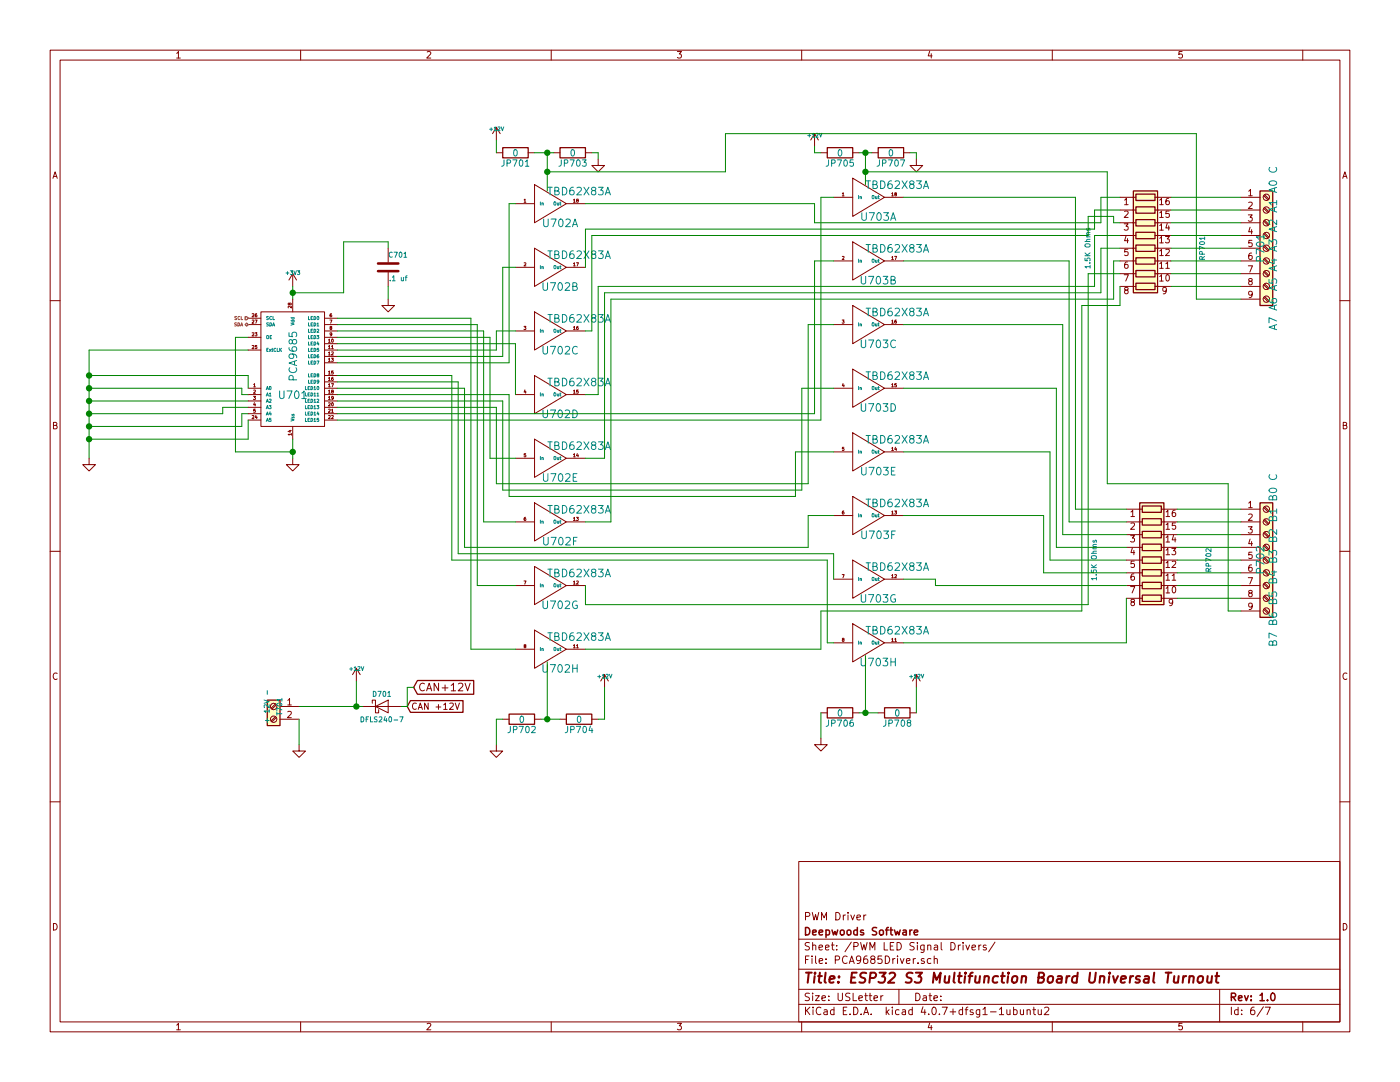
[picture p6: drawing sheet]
<svg xmlns="http://www.w3.org/2000/svg" width="279mm" height="216mm" viewBox="0 0 279 216" stroke-linecap="round" stroke-linejoin="round" font-family="sans-serif">
<g fill="none" stroke="#840000" stroke-width=".2">
<path d="M10 10h259.4v195.9h-259.4zM12 12h255.4v191.9h-255.4zM35.3 10.6l.3-.3v1.3M35.3 11.6h.7M60 10v2M85.2 10.4l.5-.1 .3 .3-.8 1h.8M110 10v2M135.2 10.3h.8l-.4 .5h.3l.1 .2-.1 .5-.2 .1-.5-.1M160 10v2M185.5 10.2l-.3 1h.8M185.9 10.7v.9M210 10v2"/>
<path d="M235.9 10.3h-.6v.6l.1-.1h.5l.1 .5-.3 .3-.4-.1M260 10v2M10.6 35.6l.4-1.3 .4 1.3M10.7 35.2h.6M99.1 25.4l-.8 1.3M99.1 25.4v2.5M99.1 25.4l.7 1.3M99.1 30.5h1.2M104.6 39.9l.2-.2v.7M105.4 30.5h1.3M106.7 36.8l6.3 3.8-6.3 3.9zM110.5 30.5h1.3"/>
<path d="M114.5 39.9l.1-.2v.7M116.8 30.5h1.3M119.4 31.8v1.2h1.2l-1.2 1.3-1.3-1.3h1.3M162.6 26.7l-.8 1.2M162.6 26.7v2.5M162.6 26.7l.7 1.2M163.8 30.5h1.3M166.4 39.4h3.8M168.1 38.6l.2-.1v.6M168.1 39.1h.4M170.2 35.6l6.3 3.8-6.3 3.8zM170.2 30.5h1.2"/>
<path d="M174 30.5h1.3M176.5 39.4h3.8M178 38.6l.1-.1v.6M178 39.1h.3M178.7 38.7l-.1-.1 .1-.1h.2v.2a.22 .22 0 0 0-.3 .1 .22 .22 0 0 0 .1 .3l.2-.1-.1-.3M180.3 30.5h1.3M182.9 31.8v1.2h1.2l-1.2 1.3-1.3-1.3h1.3M223.5 39.4h3.2M224.4 39.9l.4-.3v1.2M230.5 39.4h3.2M231.4 39.9l.4-.3v1.2M233.2 39.6h-.3l-.2 .3v.7l.2 .2 .4-.1 .1-.4-.2-.2h-.3l-.2 .2"/>
<path d="M247.6 39.4h3.9M249.2 38.2l.4-.4v1.3M249.2 39.1h.7M252.2 39l.9 .9M252.4 38.9l.8 .8M268 35.6l.4-1.3 .4 1.3M268.1 35.2h.6M10 60h2M58.4 54.6v2.6M58.4 59.7v2.5M58.4 54.6l-.7 1.3M58.4 54.6l.8 1.3"/>
<path d="M77.5 59.7v1.3h1.2l-1.2 1.2-1.3-1.2h1.3M77.5 49.5v2.8M77.5 54.4v2.8M102.9 40.6h3.8M102.9 53.3h3.8M104.6 52.5h.3l.1 .1-.4 .5h.4M104.6 40.4h.4M106.7 49.5l6.3 3.8-6.3 3.9zM113 40.6h3.8M113 53.3h3.8M114.5 52.6l.1-.2v.7M114.5 40.4h.3"/>
<path d="M114.5 53.1h.3M115 52.4h.4l-.2 .7M115.2 40l-.1-.1 .1-.2 .2 .1v.2a.22 .22 0 0 0-.3 .1 .22 .22 0 0 0 .1 .3l.2-.2-.1-.2M166.4 52.1h3.8M168.1 51.2h.3l.1 .1-.4 .5h.4M170.2 48.3l6.3 3.8-6.3 3.8zM176.5 52.1h3.8M178 51.3l.1-.1v.6M178 51.8h.3M178.5 51.2h.4l-.2 .6M223.5 52.1h3.2M223.5 41.9h3.2"/>
<path d="M223.5 44.5h3.2M223.5 47h3.2M223.5 49.5h3.2M223.5 54.6h3.2M223.5 57.2h3.2M224.4 44.7h.7l-.4 .4 .4 .1v.6l-.2 .1-.5-.1M224.4 54.8h.8l-.5 1.3M224.4 42.2l.5-.1 .2 .4-.7 .9h.7M224.4 40.8h.7M224.7 57.9l-.3-.2 .1-.2 .2-.1 .4 .1v.3l-.6 .1-.1 .2 .1 .4 .2 .1h.2l.2-.2v-.4l-.2-.1M224.7 47.1l-.3 .9h.8M225 52.3h-.3l-.2 .3-.1 .7 .3 .2 .4-.1v-.4l-.1-.2h-.3l-.3 .2"/>
<path d="M225 47.6v.9M225.1 49.7h-.6l-.1 .6 .2-.1 .5 .1v.6l-.2 .1-.5-.1M230.5 52.1h3.2M230.5 41.9h3.2M230.5 44.5h3.2M230.5 47h3.2M230.5 49.5h3.2M230.5 54.6h3.2M230.5 57.2h3.2M231.4 55.2l.4-.4v1.3M231.4 52.6l.4-.3v1.2M231.4 50.1l.4-.4v1.3"/>
<path d="M231.4 47.5l.4-.3v1.3M231.4 45l.4-.3v1.2M231.4 42.5l.4-.4v1.3M231.4 40.8h.8M231.4 56.1h.8M231.4 53.5h.8M231.4 51h.8M231.4 48.5h.8M231.4 45.9h.8M231.4 43.4h.8M232.6 47.2h.8l-.5 .5 .4 .1v.5l-.2 .2-.5-.2M232.7 52.6l.3-.3v1.2"/>
<path d="M232.7 49.8l.4-.1 .3 .4-.8 .9h.8M232.7 53.5h.7M232.8 57.9l-.3 .2h-.2l-.2-.2 .1-.5h.3l.3 .2a.84 .84 0 0 1-.4 1h-.2M232.8 54.9l.1-.1a.67 .67 0 0 1 .5 .6 .67 .67 0 0 1-.5 .7l-.2-.5zM232.9 44.6l-.2 .9h.7M233.2 45.1v.8M233.3 42.1h-.6v.6l.1-.1 .5 .1v.6l-.2 .1-.4-.1M247.6 52.1h3.9M247.6 41.9h3.9M247.6 44.5h3.9M247.6 47h3.9M247.6 49.5h3.9"/>
<path d="M247.6 54.6h3.9M247.6 57.2h3.9M247.6 59.7h3.9M249.1 42.9h.8l-.4 .5 .4 .1v.5l-.2 .1-.6-.1M249.1 53h.9l-.6 1.3M249.2 40.4l.5-.1 .2 .4-.8 .9h.8M249.4 56.1l-.2-.2 .1-.2 .1-.1 .5 .1v.3l-.6 .2-.1 .2 .1 .3 .1 .1h.3l.2-.2v-.4l-.2-.1M249.5 45.3l-.3 1h.8M249.8 50.5h-.4l-.1 .3-.1 .7 .2 .3 .5-.2v-.4l-.1-.2h-.4l-.2 .2M249.8 45.8v.9M249.9 48h-.6l-.1 .5 .2-.1 .5 .1v.6l-.2 .1-.5-.1M249.9 58.6l-.2 .3h-.3l-.2-.3 .1-.4 .4-.1 .2 .2a.84 .84 0 0 1-.3 1.1h-.3"/>
<path d="M252.2 59.4l.9 .8M252.2 56.8l.9 .9M252.2 54.3l.9 .8M252.2 51.7l.9 .9M252.2 49.2l.9 .8M252.2 46.7l.9 .8M252.2 44.1l.9 .9M252.2 41.6l.9 .8M252.4 59.2l.8 .8M252.4 56.6l.8 .9M252.4 54.1l.8 .8M252.4 51.6l.8 .8"/>
<path d="M252.4 49l.8 .9M252.4 46.5l.8 .8M252.4 43.9l.8 .9M252.4 41.4l.8 .8M267.4 60h2M49.5 77.5h2.6M49.5 78.7h2.6M49.5 63.5h2.6M49.5 64.8h2.6M49.5 67.3h2.6M49.5 69.9h2.6M50.3 66.4h.3l.1 .2-.4 .4h.4"/>
<path d="M50.3 69h.3l.1 .1-.4 .5h.4M50.3 62.6h.3l.1 .2-.4 .4h.4M50.3 63.9h.3l.1 .1-.4 .5h.4M50.6 79.1h.4l-.2 .2 .2 .2-.1 .2h-.3M50.6 76.7l.2-.1v.6M50.6 77.9h.3l.1 .1-.4 .5h.4M50.6 77.2h.4M50.9 66.4h.4l-.2 .2 .2 .2-.1 .2h-.3M50.9 63.9h.4l-.2 .6M51.2 62.6h-.1a.35 .35 0 0 0-.2 .3 .35 .35 0 0 0 .3 .3l.1-.3-.2-.1-.2 .1M51.3 68.9h-.3l-.1 .3h.3v.3h-.3M52.1 62.2h12.7v22.9h-12.7z"/>
<path d="M57.8 60.6l.1-.1h.2v.3a.26 .26 0 0 1-.3 0 .26 .26 0 0 1-.1-.3h-.2v.3l.3-.1M58.1 61.1v.4l-.4-.4h-.2l.1 .3M64.8 77.5h2.5M64.8 78.7h2.5M64.8 63.5h2.5M64.8 64.8h2.5M64.8 66h2.5M64.8 67.3h2.5M64.8 68.6h2.5M64.8 69.9h2.5M64.8 71.1h2.5M64.8 72.4h2.5"/>
<path d="M64.8 74.9h2.5M64.8 76.2h2.5M65.6 67.8l.1-.1v.6M65.6 69.1l.1-.2v.7M65.6 70.4l.1-.2v.6M65.6 71.7l.1-.2v.6M65.6 74.2l.1-.2v.7M65.6 75.5l.1-.2v.6M65.6 76.7l.1-.1v.6M65.6 78l.1-.2v.7M65.6 79.3l.1-.2v.6M65.6 77.2h.3"/>
<path d="M65.6 68.3h.3M65.6 69.6h.3M65.6 70.8h.3M65.6 72.1h.3M65.6 74.7h.3M65.6 75.9h.3M65.6 78.5h.3M65.6 79.7h.3M65.8 63.9h.4l-.2 .6M66 65.4l-.1-.1 .1-.2 .2 .1v.2a.22 .22 0 0 0-.3 .1 .22 .22 0 0 0 .1 .3l.2-.2-.1-.2M66.1 71.5h.4l-.2 .2 .2 .1v.3l-.4-.1M66.1 76.6h.4l-.2 .6"/>
<path d="M66.2 62.6h-.2a.35 .35 0 0 0-.1 .3 .35 .35 0 0 0 .2 .3l.1-.3-.2-.1-.1 .1M66.2 69.1l.1-.2v.7M66.2 70.3l.3-.1v.2l-.4 .4h.4M66.2 69.6h.3M66.2 66.7l-.1 .1-.2-.1v-.3h.2a.4 .4 0 0 1-.1 .6h-.1M66.2 67.7h.1a.28 .28 0 0 1 .2 .3 .28 .28 0 0 1-.3 .2zM66.3 78.1l-.1-.1 .1-.2 .2 .1v.2a.22 .22 0 0 0-.3 .1 .22 .22 0 0 0 .1 .3l.2-.2-.1-.2M66.5 75.3h-.2a.35 .35 0 0 0-.1 .3 .35 .35 0 0 0 .2 .3l.1-.3-.2-.1-.1 .1M66.5 74h-.3v.3h.3v.3h-.3M66.5 79.4l-.1 .1-.2-.1v-.3h.2a.4 .4 0 0 1-.1 .6h-.1M102.9 78.7h3.8M102.9 66h3.8"/>
<path d="M104.6 65.1h.4l-.3 .3 .3 .1-.1 .2h-.3M104.7 77.8l-.1 .4h.4M104.9 78v.5M106.7 62.2l6.3 3.8-6.3 3.9zM106.7 74.9l6.3 3.8-6.3 3.9zM113 78.7h3.8M113 66h3.8M114.5 65.3l.1-.2v.7M114.5 78l.1-.2v.7M114.5 78.5h.3M114.5 65.8h.3M115.4 65.1h-.2a.35 .35 0 0 0-.1 .4 .35 .35 0 0 0 .2 .3l.1-.4h-.2l-.1 .1"/>
<path d="M115.4 77.8h-.3v.3h.3v.3h-.3M166.4 77.5h3.8M166.4 64.8h3.8M168.1 63.9h.4l-.3 .2 .3 .1-.1 .3-.3-.1M168.2 76.5l-.1 .5h.4M168.4 76.8v.4M170.2 61l6.3 3.8-6.3 3.8zM170.2 73.7l6.3 3.8-6.3 3.8zM176.5 77.5h3.8M176.5 64.8h3.8M178 64l.1-.1v.6M178 76.7l.1-.1v.6"/>
<path d="M178 77.2h.3M178 64.5h.3M178.9 63.9h-.2a.35 .35 0 0 0-.1 .3 .35 .35 0 0 0 .2 .3l.1-.3-.2-.1-.1 .1M178.9 76.6h-.3v.3l.3-.1v.4l-.3-.1M10.7 84.9l.5-.1 .2-.2-.1-.2-.6-.1v1.3h.5l.2-.5-.3-.2M17.8 91.4v1.3h1.2l-1.2 1.3-1.3-1.3h1.3M49.5 80h2.6M49.5 81.3h2.6M49.5 82.6h2.6M49.5 83.8h2.6M50.3 83l.3-.1 .1 .2-.4 .4h.4M50.8 80.3l-.2 .5h.4"/>
<path d="M50.9 80.6v.4M51 81.6h-.4v.3h.3v.3h-.3M51.1 82.9l-.2 .4h.4M51.2 83.1v.4M57.7 85.9h.4M57.9 85.9v.3l-.4-.1M58.1 86.7h-.6l.2 .1M58.1 86.5v.3M58.4 91.4v1.3h1.3l-1.3 1.3-1.3-1.3h1.3M58.4 85.1v2.5M64.8 80h2.5M64.8 81.3h2.5"/>
<path d="M64.8 82.6h2.5M64.8 83.8h2.5M65.6 80.4h.3v.1l-.4 .5h.4M65.6 81.7h.3v.1l-.4 .5h.4M65.6 83l.3-.1v.2l-.4 .4h.4M66.2 81.8l.1-.2v.7M66.2 83l.3-.1v.2l-.4 .4h.4M66.2 82.3h.3M66.2 80.4h.1a.28 .28 0 0 1 .2 .3 .28 .28 0 0 1-.3 .2zM102.9 91.4h3.8M104.9 90.5h-.3v.3h.3v.3h-.3M106.7 87.6l6.3 3.8-6.3 3.9z"/>
<path d="M113 91.4h3.8M114.5 90.7l.1-.2v.7M114.5 91.2h.3M115.2 90.5l-.1 .4h.3M115.4 90.7v.5M166.4 90.2h3.8M168.4 89.3h-.3v.3l.3-.1v.4l-.3-.1M170.2 86.4l6.3 3.8-6.3 3.8zM170.2 99.1l6.3 3.8-6.3 3.8zM176.5 90.2h3.8M178 89.4l.1-.1v.6M178 89.9h.3"/>
<path d="M178.7 89.2l-.1 .5h.3M178.9 89.5v.4M268.1 84.9l.5-.1 .2-.2-.1-.2-.6-.1v1.3h.5l.2-.5-.3-.2M10 110h2M102.9 104.1h3.8M102.9 116.8h3.8M104.6 115.9h.4l-.3 .7M104.9 103.2h-.1a.35 .35 0 0 0-.2 .4 .35 .35 0 0 0 .2 .3l.1-.4h-.2l-.1 .1M106.7 100.3l6.3 3.8-6.3 3.9zM106.7 113l6.3 3.8-6.3 3.9zM113 104.1h3.8M113 116.8h3.8"/>
<path d="M114.5 103.4l.1-.2v.7M114.5 116.1l.1-.2v.7M114.5 103.9h.3M114.5 116.6h.3M115 103.2h.4l-.2 .3 .2 .1v.2h-.4M115.1 116h.3v.1l-.4 .5h.4M166.4 102.9h3.8M166.4 115.6h3.8M168.1 114.7h.4l-.3 .6M168.4 102h-.1a.35 .35 0 0 0-.2 .3 .35 .35 0 0 0 .2 .3l.1-.3-.2-.1-.1 .1M170.2 111.8l6.3 3.8-6.3 3.8zM176.5 102.9h3.8"/>
<path d="M176.5 115.6h3.8M178 102.1l.1-.1v.6M178 114.8l.1-.1v.6M178 102.6h.3M178 115.3h.3M178.5 102h.4l-.2 .2 .2 .1v.3l-.4-.1M178.6 114.7h.3v.1l-.4 .5h.4M224.8 104.1h3.2M224.8 116.8h3.2M224.8 101.6h3.2M224.8 106.7h3.2M224.8 109.2h3.2"/>
<path d="M224.8 111.8h3.2M224.8 114.3h3.2M224.8 119.4h3.2M225.6 106.9h.8l-.4 .5 .4 .1v.5l-.2 .2-.6-.2M225.6 117h.9l-.6 1.3M225.7 102.2l.4-.4v1.3M225.7 104.4l.5-.1 .2 .4-.8 .9h.8M225.7 103.1h.7M226 109.3l-.3 1h.8M226.3 114.5l-.4 .1-.1 .2-.1 .7 .2 .3 .5-.2v-.4l-.1-.2h-.4l-.2 .2M226.3 109.8v.9M226.4 112h-.6l-.1 .5 .2-.1 .5 .1v.6l-.2 .1-.5-.1"/>
<path d="M231.8 104.1h3.1M231.8 116.8h3.1M231.8 101.6h3.1M231.8 106.7h3.1M231.8 109.2h3.1M231.8 111.8h3.1M231.8 114.3h3.1M231.8 119.4h3.1M232.7 117.4l.4-.4v1.3M232.7 114.9l.4-.4v1.3M232.7 112.3l.4-.3v1.2M232.7 109.8l.4-.4v1.3"/>
<path d="M232.7 107.2l.4-.3v1.3M232.7 104.7l.4-.4v1.3M232.7 102.2l.4-.4v1.3M232.7 103.1h.7M232.7 118.3h.7M232.7 115.8h.7M232.7 113.2h.7M232.7 110.7h.7M232.7 108.2h.7M232.7 105.6h.7M233.9 109.4h.7l-.4 .5 .4 .1v.6l-.2 .1-.5-.1M233.9 114.9l.4-.4v1.3"/>
<path d="M233.9 112.1l.5-.1 .2 .3-.7 .9h.7M233.9 115.8h.7M234 117.1l.2-.1a.67 .67 0 0 1 .5 .7 .67 .67 0 0 1-.5 .6l-.3-.5zM234.2 106.8l-.3 .9h.8M234.5 101.8l-.3 .1-.2 .2-.1 .7 .3 .3 .4-.2v-.4l-.1-.2h-.3l-.3 .2M234.5 107.3v.9M234.6 104.3h-.6l-.1 .6 .2-.1 .5 .1v.6l-.2 .1-.5-.1M247.6 104.1h3.9M247.6 116.8h3.9M247.6 101.6h3.9M247.6 106.7h3.9M247.6 109.2h3.9"/>
<path d="M247.6 111.8h3.9M247.6 114.3h3.9M247.6 119.4h3.9M249.1 105.1h.8l-.4 .5 .4 .1v.5l-.2 .2-.6-.2M249.1 115.3h.9l-.6 1.2M249.2 100.4l.4-.4v1.3M249.2 102.7l.5-.1 .2 .3-.8 .9h.8M249.2 101.3h.7M249.4 118.3l-.2-.2 .1-.2 .1-.1 .5 .1v.3l-.6 .2-.1 .2 .1 .3 .1 .2h.3l.2-.3v-.3l-.2-.2M249.5 107.6l-.3 .9h.8M249.8 112.7l-.4 .1-.1 .2-.1 .7 .2 .3 .5-.1v-.5l-.1-.1-.4-.1-.2 .2M249.8 108.1v.8"/>
<path d="M249.9 110.2h-.6l-.1 .6 .2-.1 .5 .1v.5l-.2 .2-.5-.2M252.2 119l.9 .9M252.2 116.5l.9 .8M252.2 114l.9 .8M252.2 111.4l.9 .9M252.2 108.9l.9 .8M252.2 106.3l.9 .9M252.2 103.8l.9 .8M252.2 101.3l.9 .8M252.4 118.9l.8 .8M252.4 116.3l.8 .9M252.4 113.8l.8 .8"/>
<path d="M252.4 111.3l.8 .8M252.4 108.7l.8 .9M252.4 106.2l.8 .8M252.4 103.6l.8 .9M252.4 101.1l.8 .8M267.4 110h2M11.4 134.4a.62 .62 0 0 0-.8 .4 .62 .62 0 0 0 .6 .8l.2-.1M57.4 139.8l.4-.4v1.3M71.1 133.4l-.7 1.2M71.1 133.4v2.5M71.1 133.4l.8 1.2M84.7 136.5a.72 .72 0 0 0-1 .5 .72 .72 0 0 0 .7 .8l.3-.1"/>
<path d="M85.1 137.8l.5-1.5 .6 1.5M85.3 137.4h.7M87.5 136.3v1.5l-.9-1.5v1.5M88.2 137.3h1.2M88.8 136.7v1.1M90 136.8l.5-.5v1.5M90 137.8h.9M91.5 136.5l.6-.2 .3 .5-1 1h1M92.8 136.3l.5 1.5 .5-1.5M102.9 129.5h3.8M104.7 128.9l-.1-.1 .1-.2 .2 .1v.2a.22 .22 0 0 0-.3 .1 .22 .22 0 0 0 .1 .3l.3-.2-.2-.2M106.7 125.7l6.3 3.8-6.3 3.9z"/>
<path d="M113 129.5h3.8M114.5 128.8l.1-.2v.7M114.5 129.3h.3M115.1 128.8l.1-.2v.7M115.1 129.3h.3M120.6 134.6l-.7 1.3M120.6 134.6v2.6M120.6 134.6l.8 1.3M166.4 128.3h3.8M168.2 127.6l-.1-.1 .1-.1h.2v.2a.22 .22 0 0 0-.3 .1 .22 .22 0 0 0 .1 .3l.3-.1-.2-.3M170.2 124.5l6.3 3.8-6.3 3.8zM176.5 128.3h3.8"/>
<path d="M178 127.5l.1-.1v.6M178 128h.3M178.6 127.5l.1-.1v.6M178.6 128h.3M182.9 134.6l-.8 1.3M182.9 134.6v2.6M182.9 134.6l.7 1.3M225.9 120.1l-.2-.2 .1-.2 .1-.1 .5 .1v.3l-.6 .2-.1 .2 .1 .3 .1 .2h.3l.2-.3v-.4l-.2-.1M234 120.1l-.2 .3h-.2l-.3-.3 .1-.5h.4l.2 .2a.84 .84 0 0 1-.3 1.1h-.3M247.6 121.9h3.9M249.9 120.9l-.2 .2h-.3l-.2-.2 .1-.5 .4-.1 .2 .3a.84 .84 0 0 1-.3 1h-.3M252.2 121.6l.9 .8"/>
<path d="M252.4 121.4l.8 .9M268.8 134.4a.62 .62 0 0 0-.8 .4 .62 .62 0 0 0 .6 .8l.2-.1M10 160h2M55 143l-.9 .8M55 140.5l-.9 .8M55.1 143.2l-.8 .8M55.1 140.6l-.8 .9M55.9 141h3.8M55.9 143.5h3.8M57.4 142l.5-.1 .2 .4-.7 .9h.7M57.4 140.7h.7M59.7 148.6v1.3h1.3l-1.3 1.2-1.3-1.2h1.3"/>
<path d="M72.4 141h7.6M74.3 140.3v-.6h.6v2.5h.7v-.6M74.9 141l2.6-1.3v2.5zM83.1 140.4a.61 .61 0 0 0-.8 .4 .61 .61 0 0 0 .6 .8l.2-.2M83.5 141.6l.4-1.3 .4 1.3M83.6 141.2h.6M85.4 140.3v1.3l-.7-1.3v1.3M87 141.1h1M87.5 140.6v1M88.5 140.6l.4-.3v1.3M88.5 141.6h.8M89.8 140.4l.4-.1 .3 .3-.8 1h.8"/>
<path d="M90.9 140.3l.4 1.3 .4-1.3M99.1 148.6v1.3h1.2l-1.2 1.2-1.3-1.2h1.3M100.3 143.5h1.3M106.7 143.5h1.2M111.8 143.5h1.2M118.1 143.5h1.3M163.8 147.3v1.3h1.3l-1.3 1.3-1.2-1.3h1.2M163.8 142.2h1.3M170.2 142.2h1.2M175.3 142.2h1.2M181.6 142.2h1.3M267.4 160h2"/>
<path d="M159.4 171.9h108v32h-108zM10.7 184.3a.65 .65 0 0 1 .7 .6 .65 .65 0 0 1-.7 .7zM159.4 197.4h108M159.4 193.4h108M159.4 187.4h108M160.8 182.9l.7-.1 .1-.2-.1-.4-.2-.1h-.5v1.5M160.8 191.5h.5M161.5 190.8h-.7v1.5M161.5 198.2h-.5l-.3 .3 .1 .3 .7 .3v.4l-.2 .2-.6-.1M161.5 188.1h-.5l-.3 .2 .1 .3 .7 .4v.4l-.2 .2-.6-.1M162.1 190.8v.1M162.1 191.3v1"/>
<path d="M162.1 182.1l.4 1.5 .3-1.1 .2 1.1 .4-1.5M162.2 198.2v.1M162.2 188.7l.2-.1h.4v1M162.2 188.1v1.5M162.2 198.7v1M162.7 198.7h.8l-.8 1h.8M162.8 190.8v1.2l.2 .3M163.4 189.1l.8-.2-.1-.3h-.4l-.3 .2 .1 .7h.6M163.5 191.8l.7-.2-.1-.3h-.4l-.2 .2 .1 .7h.5M164 183.6v-1.5l.5 1 .4-1v1.5M164 199.2l.7-.2v-.2l-.4-.1-.3 .2 .1 .7h.6M164.7 189.1l.8-.2-.1-.3h-.4l-.3 .2 .1 .7h.6"/>
<path d="M164.8 192.1v.2M164.8 191.3v.2M165.4 199.5v.2M165.4 198.8v.1M165.9 188.6h.6M166.1 188.1v1.3l.4 .2M166.7 191.5h.7l.2-.2-.1-.4-.2-.1h-.6v1.5M166.8 182.1a.76 .76 0 0 1 .9 .7 .76 .76 0 0 1-.9 .8zM167 189.4v.2M167 188.6v.2M167.3 198.2v1.2l.2 .3h.3l.3-.3v-1.2M168.3 182.6v1"/>
<path d="M168.7 182.6l-.4 .3M169.1 190.9a.71 .71 0 0 0-1 .5 .71 .71 0 0 0 .7 .9l.3-.2M169.2 182.1v.1M169.2 182.6v1M169.5 192.3l.5-1.5 .5 1.5M169.6 198.2h-.6l-.2 .3v.3l.7 .3v.4l-.2 .2-.5-.1M169.6 191.8h.7M169.8 182.6l.4 1 .3-1M169.9 188l-1.3 1.9M170.3 198.2v1.5h.7M170.4 188.8h.7l.2-.2-.1-.4-.2-.1h-.6v1.5M171 183.1l.7-.2v-.2l-.5-.1-.2 .2 .1 .7h.6"/>
<path d="M171.4 199.2l.7-.2v-.2l-.5-.1-.2 .2 .1 .7h.6M171.8 188.1l.3 1.5 .3-1.1 .3 1.1 .4-1.5M171.8 191.4l-.3 .3h-.3l-.3-.3 .2-.6h.4l.2 .1a1.19 1.19 0 0 1-.2 1.3l-.4 .1M172.4 182.6v1M172.6 198.7h.5M172.8 198.2v1.3l.3 .2M172.8 182.6l-.4 .3M173.1 190.8h-.5a1.11 1.11 0 0 0-.1 1.4l.4 .1 .2-.2 .1-.5-.3-.3-.4 .1-.2 .2M173.4 198.7h.6M173.6 189.6v-1.5l.5 1 .5-1v1.5M173.6 198.2v1.3l.4 .2M174 191.4l-.2-.3v-.2l.2-.1h.5l.1 .2-.1 .3-.5 .1-.2 .3v.3l.2 .3h.3l.3-.3v-.3l-.3-.3"/>
<path d="M174.4 199.2l.7-.2v-.2l-.4-.1-.3 .2 .1 .7h.6M175.8 198.7v1M176 190.8h-.7l-.1 .7 .2-.2 .5 .1 .1 .2v.5l-.2 .2-.6-.2M176.2 198.7l-.4 .3M176.5 188.1v1.5h.7M176.7 190.8a.76 .76 0 0 1 .9 .7 .76 .76 0 0 1-.9 .8zM177.7 188.8h.5M178.2 191.3v1M178.4 188.1h-.7v1.5h.7M178.6 191.3l-.4 .2M179 188.1a.76 .76 0 0 1 .9 .7 .76 .76 0 0 1-.9 .8zM179.1 190.8v.1"/>
<path d="M179.1 191.3v1M179.4 197.4v3M179.7 191.3l.3 1 .4-1M180.9 191.8l.7-.2v-.3h-.5l-.2 .2 .1 .7h.6M182.3 191.3v1M182.4 188.1h-.5l-.3 .2 .1 .3 .7 .4v.4l-.2 .2-.6-.1M182.7 191.3l-.4 .2M182.8 198.2a.76 .76 0 0 1 .8 .7 .76 .76 0 0 1-.8 .8zM183.1 188.1v.1M183.1 188.6v1M183.2 192.1v.2M184.3 198.8h.5l.1 .9"/>
<path d="M184.4 191.3a.37 .37 0 0 0-.6 .2l.1 .2 .5 .1 .1 .2-.2 .3-.5-.1M184.4 188.6v1.3l-.3 .2-.3-.1M184.4 188.6h-.4l-.3 .2 .1 .6 .2 .2 .4-.1M184.9 199l-.5 .1-.2 .2 .2 .4 .5-.1M185.1 188.7l.2-.1h.4l.1 1M185.1 188.6v1M185.4 198.7h.6M185.6 198.2v1.3l.4 .2M185.8 191.3h-.5l-.2 .2v.6l.2 .2 .5-.1M186.4 199.2l.7-.2-.1-.2-.4-.1-.2 .2 .1 .7h.5M186.4 191.4l.2-.1h.4l.1 1M186.4 190.8v1.5"/>
<path d="M186.5 188.6h.6v1M187.1 188.9l-.5 .1-.2 .2 .2 .4 .5-.1M187.8 199.5v.2M187.8 198.8v.1M187.8 188.1v1.3l.2 .2M189.8 188.1a.76 .76 0 0 1 .8 .7 .76 .76 0 0 1-.8 .8zM191.3 188.6v1M191.7 188.6l-.4 .2M192.2 188.1v.1M192.2 188.6v1M192.8 188.6l.3 1 .4-1M194 189.1l.7-.2-.1-.3h-.4l-.2 .2 .1 .7h.5"/>
<path d="M195.4 188.6v1M195.8 188.6l-.4 .2M196.8 188.6a.37 .37 0 0 0-.6 .2l.1 .2 .5 .1 .1 .2-.3 .3-.4-.1M198.6 188l-1.3 1.9M243.4 197.4v6.5M268.1 184.3a.65 .65 0 0 1 .7 .6 .65 .65 0 0 1-.7 .7zM35.3 204.5l.3-.3v1.3M35.3 205.5h.7M60 203.9v2M85.2 204.3l.5-.1 .3 .3-.8 1h.8M110 203.9v2M135.2 204.2h.8l-.4 .5h.3l.1 .2-.1 .5-.2 .1-.5-.1"/>
<path d="M159.4 200.4h108M160 203.9v2M160.8 201v1.5M161 201.6l.6 .9M161.6 201l-.8 .8M162.3 201v.1M162.3 201.5v1M163.8 201.1a.71 .71 0 0 0-1 .5 .71 .71 0 0 0 .8 .9l.2-.2M164.5 201.5h.5l.1 1M165.1 201.8l-.5 .1-.2 .2 .2 .4 .5-.1M166.4 201.5h-.4l-.3 .3 .1 .5 .2 .2 .4-.1M166.4 201v1.5"/>
<path d="M168.3 201.7h.5M169 201h-.7v1.5h.7M169.6 202.3v.2M170.4 201a.76 .76 0 0 1 .8 .7 .76 .76 0 0 1-.8 .8zM171.9 202.3v.2M172.4 202.5l.4-1.5 .6 1.5M172.5 202h.7M173.9 202.3v.2M176.9 201v1.5M177 201.9l.4 .6M177.4 201.5l-.5 .5M178.1 201v.1"/>
<path d="M178.1 201.5v1M179.4 201.5h-.4l-.3 .3 .1 .5 .2 .2 .4-.1M180.1 201.5h.6v1M180.7 201.8l-.5 .1-.2 .2 .2 .4 .5-.1M182.1 201.5h-.5l-.2 .3v.5l.2 .2 .5-.1M182.1 201v1.5M184.2 200.9l-.4 1.1h1M184.6 201.5v1M185.3 202.3v.2M185.5 204.1l-.3 1h.8M185.9 204.6v.9M186.1 201.1l.2-.1a.8 .8 0 0 1 .6 .7 .8 .8 0 0 1-.6 .8l-.2-.2-.1-.4z"/>
<path d="M187.5 202.3v.2M188 201h1.1l-.7 1.5M189.6 201.9h1.2M190.2 201.3v1.2M192.1 201.5h-.4l-.3 .3 .1 .5 .2 .2 .4-.1M192.1 201v1.5M192.6 201.5h.6M193.2 201l-.4 .2v1.3M194.2 201.5a.37 .37 0 0 0-.6 .2l.1 .2 .5 .1 .1 .2-.3 .3-.4-.1M195.5 201.5v1.3l-.3 .2-.3-.1M195.5 201.5h-.4l-.3 .3 .1 .5 .2 .2 .4-.1M196.2 201.4l.4-.4v1.5"/>
<path d="M196.2 202.5h.8M197.7 201.9h1.1M199.4 201.4l.5-.4v1.5M199.4 202.5h.9M200.9 201.5l.1 .9 .4 .1 .2-.2M201.6 201.5v1M202.3 201.5h.4l.3 .3-.1 .6h-.6M202.3 201v1.5M203.6 201.5l.1 .9 .4 .1 .2-.2M204.3 201.5v1M205 201.6l.2-.1h.4v1M205 201.5v1"/>
<path d="M206.1 201.5h.6M206.3 201v1.3l.4 .2M207.2 201.5l.1 .9 .3 .1 .2-.2M207.8 201.5v1M208.5 201.1l.5-.1 .3 .4-.9 1.1h.9M210 203.9v2M235.9 204.2h-.6v.6l.1-.1h.5l.1 .5-.3 .3-.4-.1M245.7 201v1.5M247.1 201.5h-.4l-.3 .3 .1 .5 .2 .2 .4-.1M247.1 201v1.5M247.8 202.3v.2M247.8 201.5v.2"/>
<path d="M250.3 201h-.4a1.11 1.11 0 0 0-.2 1.4l.5 .1 .2-.2v-.5l-.2-.3-.5 .1-.1 .2M252.1 200.9l-1.2 1.9M252.5 201h1l-.6 1.5M260 203.9v2"/>
<circle cx="252.7" cy="39.4" r=".63"/>
<circle cx="252.7" cy="44.4" r=".63"/>
<circle cx="252.7" cy="49.5" r=".63"/>
<circle cx="252.7" cy="59.7" r=".63"/>
<circle cx="252.7" cy="57.1" r=".63"/>
<circle cx="252.7" cy="47" r=".63"/>
<circle cx="252.7" cy="41.9" r=".63"/>
<circle cx="252.7" cy="54.6" r=".63"/>
<circle cx="252.7" cy="52.1" r=".63"/>
<circle cx="252.7" cy="116.8" r=".63"/>
<circle cx="252.7" cy="114.3" r=".63"/>
<circle cx="252.7" cy="111.8" r=".63"/>
<circle cx="252.7" cy="106.7" r=".63"/>
<circle cx="252.7" cy="109.2" r=".63"/>
<circle cx="252.7" cy="104.1" r=".63"/>
<circle cx="252.7" cy="101.6" r=".63"/>
<circle cx="252.7" cy="119.4" r=".63"/>
<circle cx="252.7" cy="121.9" r=".63"/>
<circle cx="54.6" cy="143.5" r=".63"/>
<circle cx="54.6" cy="141" r=".63"/>
</g>
<g fill="none" stroke="#840000" stroke-width=".3">
<path d="M160.8 185.1a.76 .76 0 0 1 .8 .7 .76 .76 0 0 1-.8 .8zM162.2 186.1l.7-.2-.1-.3h-.4l-.2 .2 .1 .7h.5M163.5 186.1l.7-.2-.1-.3h-.4l-.2 .2 .1 .7h.5M164.8 185.6h.5l.3 .3-.2 .6h-.6M164.8 185.6v1.5M166 185.6l.3 1 .3-.7 .3 .7 .3-1M167.8 185.7l.2-.1 .4 .1 .1 .6-.1 .2-.4 .1-.2-.2zM169.1 185.7l.2-.1 .4 .1 .1 .6-.1 .2-.4 .1-.2-.2zM171.1 185.6h-.4l-.3 .3 .1 .5 .2 .2 .4-.1M171.1 185.1v1.5M172.3 185.6a.37 .37 0 0 0-.6 .2l.1 .2 .5 .1 .1 .2-.2 .3-.5-.1M175 185.1h-.6l-.3 .2 .1 .3 .7 .4v.4l-.2 .2-.6-.1"/>
<path d="M175.6 185.7l.2-.1 .4 .1 .1 .6-.1 .2-.4 .1-.2-.2zM176.7 185.6h.6M177.3 185.1l-.4 .2v1.3M177.6 185.6h.6M177.8 185.1v1.3l.4 .2M178.5 185.6l.3 1 .3-.7 .3 .7 .3-1M180.2 185.6h.6l.1 1M180.9 185.9l-.5 .1-.2 .2 .2 .4 .5-.1M181.6 185.6v1M182 185.6l-.4 .3M182.4 186.1l.8-.2-.1-.3h-.4l-.3 .2 .1 .7h.6M245.7 199l.8-.1 .1-.2-.1-.4-.2-.1h-.6v1.5"/>
<path d="M246.1 199l.5 .7M247.2 199.2l.7-.2-.1-.2-.4-.1-.2 .2v.7h.6M248.4 198.7l.3 1 .4-1M249.7 199.5v.2M249.7 198.8v.1M251.5 198.6l.4-.4v1.5M251.5 199.7h.8M253 199.5v.2M253.7 198.3l.2-.1a.8 .8 0 0 1 .6 .7 .8 .8 0 0 1-.6 .8l-.2-.2-.1-.4z"/>
</g>
<g fill="none" stroke="#840000" stroke-width=".41">
<path d="M160.9 194.1h1.1M161.4 194.1l-.2 2M162.6 194.8l-.2 1.3M162.7 194.1l-.1 .2 .2-.1-.1-.1-.1 .2M163.3 194.8h.7M163.6 194.1l-.2 1.7 .1 .2 .4 .1M164.8 194.1l-.2 1.7 .2 .3M165.6 195.4l.9-.2v-.4h-.8l-.2 1 .3 .3 .5-.1M167.3 195.9l.1 .1-.1 .1-.1-.1 .1-.1v.2M167.5 194.8l-.1 .2-.1-.1 .2-.1-.1 .2M169.9 195h.7M171 194.1h-1l-.2 2h.9"/>
<path d="M172.9 194.2l-.8-.1-.3 .2-.1 .4a.81 .81 0 0 0 .9 .5l.1 .3-.2 .5-.2 .1-.8-.1M173.6 195.1l1-.1a.56 .56 0 0 0 .1-.8l-1-.1-.2 2M175.5 194.1h1.3l-.8 .7a.48 .48 0 0 1 .7 .4l-.3 .8-.8 .1-.3-.2M177.5 194.3l.3-.2h.5l.2 .1 .1 .5-1.4 1.4h1.3M182.1 194.2l-.7-.1-.3 .2-.2 .4a.81 .81 0 0 0 .9 .5l.1 .3-.2 .5-.2 .1-.8-.1M182.8 194.1h1.2l-.7 .7a.48 .48 0 0 1 .6 .4l-.3 .8-.7 .1-.4-.2M186.2 196.1l.2-2 .5 1.4 .8-1.4-.2 2M188.6 194.8v1.2a.56 .56 0 0 0 .7-.1M189.5 194.8l-.2 1.3M190.5 194.1l-.2 1.7 .3 .3M191.2 194.8h.7M191.5 194.1l-.2 1.7 .1 .2 .4 .1"/>
<path d="M192.6 194.8l-.1 1.3M192.7 194.1v.2l.1-.1-.1-.1v.2M193.3 194.8h.8M194.1 194.1l-.3 .1-.2 .2-.2 1.7M194.7 194.8v1.2a.56 .56 0 0 0 .7-.1M195.6 194.8l-.2 1.3M196.5 194.9l.3-.1h.5l-.1 1.3M196.5 194.8l-.1 1.3M199.2 194.8a.7 .7 0 0 0-1 .3v.8l.3 .2 .5-.1M199.8 194.8h.7M200.1 194.1l-.2 1.7 .1 .2 .4 .1M201.2 194.8l-.2 1.3"/>
<path d="M201.3 194.1l-.1 .2 .2-.1-.1-.1-.1 .2M202.1 194.9l.3-.1h.5l.1 .3v.6a.54 .54 0 0 1-.5 .4 .54 .54 0 0 1-.6-.4zM203.9 194.9l.3-.1h.5v1.3M204 194.8l-.2 1.3M207.3 195l.8-.1a.46 .46 0 0 0 .3-.4 .46 .46 0 0 0-.4-.4h-.6l-.3 2 1-.1a.54 .54 0 0 0 .1-.9l-.3-.1M209.3 194.9l.3-.1h.5l.1 .3-.1 .6a.54 .54 0 0 1-.5 .4 .54 .54 0 0 1-.5-.4zM211.1 194.8h.8l-.1 1.3M211.9 195.2l-.7 .1a.4 .4 0 0 0-.3 .4 .4 .4 0 0 0 .2 .4l.7-.1M212.9 194.8l-.1 1.3M213.5 194.8h-.4l-.2 .3M215 194.8a.7 .7 0 0 0-1 .3v.8l.3 .2 .6-.1M215.1 194.1l-.2 2"/>
<path d="M217.6 194.1l-.3 1.6 .4 .4a.67 .67 0 0 0 .8-.4l.2-1.6M219.6 194.9l.3-.1h.4v1.3M219.6 194.8l-.2 1.3M221.4 194.8l-.2 1.3M221.5 194.1l-.1 .2 .2-.1-.1-.1-.1 .2M222.1 194.8l.4 1.3 .6-1.3M223.7 195.4l1-.2-.1-.4h-.5l-.4 .2v1l.2 .1 .6-.1M225.6 194.8l-.1 1.3M226.2 194.8h-.4l-.2 .3M227.5 194.8h-.5l-.3 .3 .2 .3 .5 .1 .1 .3-.1 .2-.2 .1-.6-.1M228.5 194.8h.7v1.3M229.3 195.2l-.7 .1a.4 .4 0 0 0-.3 .4 .4 .4 0 0 0 .2 .4l.7-.1"/>
<path d="M230.4 194.1l-.3 1.7 .3 .3M232.6 194.1h1.2M233.2 194.1l-.2 2M234.4 194.8l-.1 1.2a.56 .56 0 0 0 .8-.1M235.2 194.8l-.1 1.3M236.2 194.8l-.2 1.3M236.7 194.8h-.4l-.2 .3M237.4 194.9l.3-.1h.5l-.1 1.3M237.4 194.8l-.1 1.3M239.2 194.9l.3-.1h.5l.1 .3-.1 .6a.54 .54 0 0 1-.5 .4 .54 .54 0 0 1-.5-.4zM241 194.8v1.2a.56 .56 0 0 0 .7-.1M241.9 194.8l-.2 1.3"/>
<path d="M242.5 194.8h.8M242.9 194.1l-.2 1.7 .1 .2 .4 .1"/>
</g>
<g fill="none" stroke="#008484" stroke-width=".2">
<path d="M97.7 25.8h.6M98 25.5v.6M98.6 25.5l.2-.2v.8M98.6 26.1h.5M99.4 25.4l.3-.1 .1 .2-.5 .6h.5M100 25.3l.3 .8 .2-.8M100.6 31.9l-.1 1.1-.4 .2M101.2 32.6l.6-.1 .1-.5-.7-.1v1.3M102.3 31.9h.9l-.6 1.3M102.6 30l.2-.1a.67 .67 0 0 1 .4 .6 .67 .67 0 0 1-.4 .6l-.3-.4zM103.7 32l.2-.1a.67 .67 0 0 1 .5 .6 .67 .67 0 0 1-.5 .7l-.3-.5zM104.9 32.3l.3-.4v1.3"/>
<path d="M104.9 33.2h.7M109.3 37.4h.9M109.8 37.4v1.5M110.7 38.1l.7-.1 .1-.2v-.3l-.3-.1h-.5v1.5h.6l.2-.2 .1-.3-.4-.3M112 31.9v1.1l-.5 .2M112.2 37.4a.77 .77 0 0 1 .9 .7 .77 .77 0 0 1-.9 .8zM112.6 32.6l.6-.1 .1-.5-.7-.1v1.3M113.8 31.9h.8l-.5 1.3M114 30l.2-.1a.67 .67 0 0 1 .5 .6 .67 .67 0 0 1-.5 .6l-.3-.4zM114.4 37.4h-.4a.99 .99 0 0 0 0 1.5l.5-.2 .1-.5-.3-.3h-.3l-.3 .3M115.1 37.5l.6-.1 .3 .4-.9 1.1h.9M115.2 32l.1-.1a.67 .67 0 0 1 .5 .6 .67 .67 0 0 1-.5 .7l-.2-.5z"/>
<path d="M116.2 31.9h.8l-.4 .5 .3 .1v.5l-.1 .2-.6-.2M116.5 37.4l1.1 1.5M117.6 37.4l-1.1 1.5M118.3 38l-.3-.3 .1-.2 .2-.1h.5l.1 .3-.1 .2-.6 .2-.2 .2v.3l.3 .3h.3l.3-.3v-.3l-.3-.3M119.4 37.4h1l-.5 .5 .3 .1 .2 .2-.1 .5-.2 .2h-.5l-.2-.2M120.8 38.9l.5-1.5 .5 1.5M120.9 38.5h.8M161.2 27.1h.6M161.5 26.8v.6M162.1 26.8l.2-.2v.8M162.1 27.4h.5M162.9 26.6h.3l.1 .2-.5 .6h.5"/>
<path d="M163.5 26.6l.3 .8 .2-.8M165.4 31.9l-.1 1.1-.4 .2M166 32.6l.6-.1v-.5l-.6-.1v1.3M167.1 31.9h.8l-.5 1.3M167.4 30l.2-.1a.67 .67 0 0 1 .4 .6 .67 .67 0 0 1-.4 .6l-.3-.4zM168.5 32l.2-.1a.67 .67 0 0 1 .4 .6 .67 .67 0 0 1-.4 .7l-.3-.5zM170.3 31.9h-.6l-.1 .6 .2-.1 .5 .1v.5l-.2 .2-.5-.2M171.3 39v.6M171.7 39.3l.2-.1v.4M171.7 39.2v.4M172.8 36.1h.9M173.3 36.1v1.5"/>
<path d="M174.1 39.1h.3v.5l-.3-.1zM174.2 36.8h.7l.1-.3v-.3l-.3-.1h-.5v1.5h.6l.3-.3v-.2l-.4-.3M174.7 39.2l.1 .4h.2M175 39.2v.4M175.2 39.2h.3M175.3 39v.5l.2 .1M175.5 31.9v1.1l-.5 .2M175.7 36.1a.77 .77 0 0 1 .9 .8 .77 .77 0 0 1-.9 .7zM176.1 32.6l.6-.1 .1-.5-.7-.1v1.3M177.3 31.9h.8l-.5 1.3M177.5 30l.2-.1a.67 .67 0 0 1 .5 .6 .67 .67 0 0 1-.5 .6l-.3-.4zM177.9 36.1l-.4 .1a.99 .99 0 0 0 0 1.4l.5-.1 .1-.5-.3-.3h-.3l-.3 .3"/>
<path d="M178.6 36.2l.6-.1 .3 .4-.9 1.1h.9M178.7 32l.1-.1a.67 .67 0 0 1 .5 .6 .67 .67 0 0 1-.5 .7l-.2-.5zM179.7 31.9h.8l-.5 1.3M180 36.1l1.1 1.5M181.1 36.1l-1.1 1.5M181.8 36.8l-.3-.4 .1-.2 .2-.1 .5 .1 .1 .2-.1 .2-.6 .2-.2 .2v.3l.3 .3h.3l.3-.3v-.3l-.3-.2M182.9 36.1h1l-.5 .6 .3 .1 .2 .2-.1 .5-.2 .1h-.5l-.2-.1M184.3 37.6l.5-1.5 .5 1.5M184.4 37.2h.8M253.3 36.3a.89 .89 0 0 1 1.5 .3 .86 .86 0 0 1-.8 .4 .86 .86 0 0 1-.7-.5zM253.4 33.4a.72 .72 0 0 0 .5 1 .72 .72 0 0 0 .9-.7l-.2-.3M254.4 37.5v.8"/>
<path d="M254.8 37.4l-1.5 .5 1.5 .5M57.1 54.5h.6M57.4 54.2v.6M57.9 54h.5l-.2 .3 .2 .2v.2h-.5M58.6 54l.3 .8 .3-.8M59.3 54h.5l-.2 .3 .2 .2v.2h-.5M77.9 55.9v.1M78.3 50.4a.44 .44 0 0 0-.6 .4 .44 .44 0 0 0 .6 .4M78.3 55.3l.3-.3v1M78.3 56h.6M78.6 50.3h.7l-.4 1M79.7 50.4l.2-.1a.55 .55 0 0 1 .3 .5 .55 .55 0 0 1-.3 .5l-.2-.3z"/>
<path d="M80.1 55.3v.7l.4-.1M80.5 55.3v.7M80.6 50.6l.3-.3v1M80.6 51.3h.6M80.8 55.3h.4M81.2 55l-.2 .2v.8M107.8 40.3v.6M107.8 53v.6M108.2 40.6l.2-.1v.4M108.2 53.3l.2-.1v.4M108.2 40.5v.4M108.2 53.2v.4"/>
<path d="M108.4 56.4v1.3l.3 .2h.3l.3-.2v-1.3M108.5 43.7v1.3l.3 .2h.3l.3-.2v-1.3M109.3 50.1h.9M109.8 50.1v1.5M109.9 56.4h1l-.7 1.5M110 43.7h1l-.7 1.5M110.6 40.3l.3 .1v.5l-.3-.1zM110.6 53l.3 .1v.5l-.3-.1zM110.7 50.8l.7-.1 .1-.2v-.3l-.3-.1h-.5v1.5h.6l.3-.3v-.2l-.4-.3M111.2 40.5l.1 .4 .2-.1M111.2 53.2l.1 .4 .2-.1M111.5 56.6l.2-.2a.81 .81 0 0 1 .6 .8 .81 .81 0 0 1-.6 .7l-.2-.1-.1-.4z"/>
<path d="M111.5 40.5v.4M111.5 53.2v.4M111.6 43.9l.3-.2a.81 .81 0 0 1 .5 .8 .81 .81 0 0 1-.5 .7l-.3-.1-.1-.4zM111.7 40.5h.3M111.7 53.2h.3M111.8 40.3v.5l.2 .1M111.8 53v.5l.2 .1M112.2 50.1a.77 .77 0 0 1 .9 .7 .77 .77 0 0 1-.9 .8zM112.8 56.6l.6-.2 .3 .4-.9 1.1h.9M112.9 43.9l.6-.2 .3 .4-.9 1.1h.9M114.2 45.2l.6-1.5 .5 1.5M114.3 57.2l.7-.1 .1-.3v-.2l-.3-.2h-.5v1.5h.6l.3-.2v-.3l-.4-.2"/>
<path d="M114.4 44.8h.7M114.4 50.1h-.4a.99 .99 0 0 0 0 1.5l.5-.2 .1-.5-.3-.3h-.3l-.3 .3M115.1 50.2l.6-.1 .3 .4-.9 1.1h.9M116.5 50.1l1.1 1.5M117.6 50.1l-1.1 1.5M118.3 50.7l-.3-.3 .1-.2 .2-.1h.5l.1 .3-.1 .2-.6 .2-.2 .2v.3l.3 .3h.3l.3-.3v-.3l-.3-.3M119.4 50.1h1l-.5 .5 .3 .1 .2 .2-.1 .5-.2 .2h-.5l-.2-.2M120.8 51.6l.5-1.5 .5 1.5M120.9 51.2h.8M171.3 51.7v.6M171.7 52l.2-.1v.4M171.7 51.9v.4"/>
<path d="M171.9 55.1v1.3l.3 .3h.3l.3-.3v-1.3M172 42.4v1.3l.3 .3h.3l.3-.3v-1.3M172.8 48.8h.9M173.3 48.8v1.5M173.4 55.1h1l-.7 1.6M173.5 42.4h1l-.7 1.6M174.1 51.7l.3 .1v.5l-.3-.1zM174.2 49.5h.7l.1-.3v-.3l-.3-.1h-.5v1.5h.6l.2-.1 .1-.4-.4-.3M174.7 51.9l.1 .4h.2M175 55.3l.2-.2a.81 .81 0 0 1 .6 .8 .81 .81 0 0 1-.6 .8l-.2-.2-.1-.4zM175 51.9v.4M175.1 42.6l.3-.2a.81 .81 0 0 1 .5 .8 .81 .81 0 0 1-.5 .8l-.3-.2-.1-.4z"/>
<path d="M175.2 51.9h.3M175.3 51.7v.5l.2 .1M175.7 48.8a.77 .77 0 0 1 .9 .8 .77 .77 0 0 1-.9 .7zM176.3 55.1h.9l-.5 .6 .3 .1 .2 .2-.1 .5-.2 .2h-.4l-.2-.2M176.4 42.4h.9l-.5 .6 .4 .1 .1 .2-.1 .5-.2 .2h-.4l-.2-.2M177.7 44l.6-1.6 .5 1.6M177.8 55.9l.7-.1 .1-.2v-.3l-.3-.2h-.5v1.6h.6l.2-.2 .1-.3-.4-.3M177.9 43.5h.7M177.9 48.8l-.4 .1a.99 .99 0 0 0 0 1.4l.5-.1 .1-.5-.3-.3h-.3l-.3 .3M178.6 48.9l.6-.1 .3 .4-.9 1.1h.9M180 48.8l1.1 1.5M181.1 48.8l-1.1 1.5"/>
<path d="M181.8 49.5l-.3-.4 .1-.2 .2-.1 .5 .1 .1 .2-.1 .2-.6 .2-.2 .2v.3l.3 .3h.3l.3-.3v-.3l-.3-.2M182.9 48.8h1l-.5 .6 .3 .1 .2 .2-.1 .5-.2 .1h-.5l-.2-.1M184.3 50.3l.5-1.5 .5 1.5M184.4 49.9h.8M216.5 51.5v.5h.5v-.4l.4-.1 .2 .2-.2 .3M216.5 51h1.1M216.5 50.5l.6 .5M216.5 48.2h1.1M216.6 48.8l.3-.2 .5 .1 .2 .4-.4 .2h-.5l-.2-.2zM216.9 47.3h.7M216.9 45.6v.2l.1 .2 .3-.4h.2v.4M217.4 52.5h.2"/>
<path d="M217.6 53.2h-1.1l.3 .3M217.6 47.8h-.7l.1 .4M217.6 46.8l-.7 .1 .1 .4M217.6 46.4l-.7 .1v.2l.1 .1M217.6 52.9v.6M217.6 50.5l-.6 .4M239.4 48.4a.62 .62 0 0 1 1 .2 .59 .59 0 0 1-1-.1zM239.9 51.7v-.4h-.5v.4h1M239.9 50.7v-.5h-.5v.5h1M240.4 49.6l-1-.5v.7M240.4 47.5h-1l.3 .3M240.4 51.2l-.5 .3"/>
<path d="M240.4 47.3v.5M250.9 48.4a.81 .81 0 0 1 1.3 .4 .86 .86 0 0 1-.8 .4 .86 .86 0 0 1-.7-.5zM251.5 52.1v-.8l-.3-.1-.3 .1-.2 .2v.6h1.5M252.2 50.3l-1.5-.6v1M252.2 47.3h-1.5l.5 .4M252.2 46.8v.9M253.3 59.7v.4a.99 .99 0 0 0 1.5 0l-.2-.5h-.5l-.3 .3v.2l.3 .4M253.3 55.7v.8h.7l-.2-.2 .1-.5 .6-.1 .3 .3-.2 .5M253.3 48.8v-1l.5 .5 .1-.3 .2-.2 .5 .1 .2 .2v.5l-.2 .2M253.8 51.9h1M254.3 51.7v.9l-1.1-.4M254.4 41.5v.7"/>
<path d="M254.4 45.4v.7M254.4 49.3v.7M254.4 53.2v.7M254.4 57.1v.7M254.8 56.9l-1.5 .6 1.5 .5M254.8 53l-1.5 .5 1.5 .6M254.8 49.1l-1.5 .5 1.5 .5M254.8 45.2l-1.5 .5 1.5 .5M254.8 43.9v1l-1.1-1-.4 .3 .1 .6M254.8 41.3l-1.5 .5 1.5 .5M254.8 40.4h-1.5l.4 .5M254.8 40v.9"/>
<path d="M53.1 77.7l.3-.6 .2 .6M53.1 79l.3-.6 .2 .6M53.2 77.6h.3M53.2 78.8h.3M53.2 67h.4l-.1 .6-.3-.1zM53.2 69.8h.2M53.5 69.5h-.3v.6h.3M53.6 63.2h-.3a.24 .24 0 0 0 0 .2 .24 .24 0 0 0 .2 .1v.3h-.3M53.6 64.4h-.3a.24 .24 0 0 0 0 .3 .24 .24 0 0 0 .2 .1v.2h-.3M53.7 78.6l.2-.2v.6M53.7 79.7h.4v.1l-.4 .5h.4M53.7 79h.4"/>
<path d="M53.8 69.7l.3 .4M53.8 77.2l.1-.1a.28 .28 0 0 1 .2 .3 .28 .28 0 0 1-.3 .3zM53.8 64.4a.32 .32 0 0 1 .4 .3 .32 .32 0 0 1-.4 .3zM53.9 67.3h.2M54.1 69.7l-.3 .4M54.2 67h-.3v.6h.3M54.2 63.2a.28 .28 0 0 0-.4 .2 .28 .28 0 0 0 .4 .3M54.2 69.7h.3M54.3 69.5v.5l.2 .1M54.4 65l.2-.6 .2 .6M54.5 64.9h.3M54.5 63.1v.7h.3"/>
<path d="M55 69.5a.28 .28 0 0 0-.3 .3 .28 .28 0 0 0 .3 .3M55.3 69.5v.6h.3M55.8 78v1.2l.3 .3h.3l.3-.3v-1.2M55.8 69.5v.6M55.9 69.8l.3 .3M56.2 69.5l-.4 .4M57.3 78h1l-.7 1.5M57.7 69.3l.1 .5a.99 .99 0 0 0 1.4 0l-.1-.5-.6-.1-.2 .3v.3l.2 .3M57.7 66.4v.7l.7 .1-.1-.2v-.6l.6-.1 .3 .3-.1 .6M57.8 73.4a.72 .72 0 0 0 .5 1 .72 .72 0 0 0 .9-.7l-.1-.3M58.1 64.5l.6 .2-.6 .2M58.1 64h.6"/>
<path d="M58.1 63.4h.6M58.3 64l.1 .3 .3-.1v-.2M58.3 63.4l.1 .3h.3v-.3M58.3 70.6l.3 .3v.3l-.3 .3h-.5l-.1-.6a.96 .96 0 0 1 1.5 .2v.3M58.3 68l.3-.3h.3l.3 .3-.1 .5-.5 .1-.2-.1-.2-.7-.2-.1-.2 .2-.1 .4 .1 .3h.2l.3-.3M58.5 75.8l-.1-.7-.2-.2-.4 .1-.1 .2v.6h1.5M58.8 72.1v.7M58.9 78.2l.3-.2a.81 .81 0 0 1 .5 .8 .81 .81 0 0 1-.5 .7l-.3-.1-.1-.5zM59.2 71.9l-1.5 .5 1.5 .5M60.2 78.4l.5-.4v1.5M60.2 79.5h.9M61 77.1v.6h.3"/>
<path d="M61 78.4v.6h.3M61 79.7v.6h.3M61.5 77.4h.2M61.5 78.7h.2M61.5 80h.2M61.6 63.1v.7h.3M61.6 64.4v.6h.3M61.6 65.7v.6h.3M61.6 67v.6h.3M61.6 68.2v.7h.3M61.6 69.5v.6h.3M61.6 70.8v.6h.3"/>
<path d="M61.6 72v.7h.3M61.6 74.6v.6h.3M61.6 75.8v.7h.3M61.8 77.1h-.3v.6h.3M61.8 78.4h-.3v.6h.3M61.8 79.7h-.3v.6h.3M62.1 77.1a.32 .32 0 0 1 .3 .3 .32 .32 0 0 1-.3 .3zM62.1 78.4a.32 .32 0 0 1 .3 .3 .32 .32 0 0 1-.3 .3zM62.1 79.7a.32 .32 0 0 1 .3 .3 .32 .32 0 0 1-.3 .3zM62.1 63.4h.2M62.1 64.7h.2M62.1 66h.2"/>
<path d="M62.1 67.3h.2M62.1 68.5h.2M62.1 69.8h.2M62.1 71.1h.2M62.1 72.3h.2M62.1 74.9h.2M62.1 76.1h.2M62.4 63.1h-.3v.7h.3M62.4 64.4h-.3v.6h.3M62.4 65.7h-.3v.6h.3M62.4 67h-.3v.6h.3M62.4 68.2h-.3v.7h.3"/>
<path d="M62.4 69.5h-.3v.6h.3M62.4 70.8h-.3v.6h.3M62.4 72h-.3v.7h.3M62.4 74.6h-.3v.6h.3M62.4 75.8h-.3v.7h.3M62.7 63.1a.32 .32 0 0 1 .3 .4 .32 .32 0 0 1-.3 .3zM62.7 64.4a.32 .32 0 0 1 .3 .3 .32 .32 0 0 1-.3 .3zM62.7 65.7a.32 .32 0 0 1 .3 .3 .32 .32 0 0 1-.3 .3zM62.7 67a.32 .32 0 0 1 .3 .3 .32 .32 0 0 1-.3 .3zM62.7 68.2a.32 .32 0 0 1 .3 .3 .32 .32 0 0 1-.3 .4zM62.7 69.5a.32 .32 0 0 1 .3 .3 .32 .32 0 0 1-.3 .3zM62.7 70.8a.32 .32 0 0 1 .3 .3 .32 .32 0 0 1-.3 .3z"/>
<path d="M62.7 72a.32 .32 0 0 1 .3 .4 .32 .32 0 0 1-.3 .3zM62.7 74.6a.32 .32 0 0 1 .3 .3 .32 .32 0 0 1-.3 .3zM62.7 75.8a.32 .32 0 0 1 .3 .4 .32 .32 0 0 1-.3 .3zM62.7 77.3l.1-.2v.6M62.7 78.6l.1-.2v.6M62.7 79.8l.1-.1v.6M62.7 79h.3M62.7 77.7h.3M63.2 67h.4l-.2 .2 .2 .1v.3l-.4-.1M63.2 72h.5l-.3 .7M63.3 64.6l.1-.2v.6M63.3 65.7h.3v.2l-.4 .4h.4"/>
<path d="M63.3 78.6l.1-.2v.6M63.3 79.7h.3v.1l-.4 .5h.4M63.3 79h.3M63.3 65h.3M63.3 77.2l.1-.1a.28 .28 0 0 1 .2 .3 .28 .28 0 0 1-.3 .3zM63.3 63.2l.1-.1a.28 .28 0 0 1 .2 .4 .28 .28 0 0 1-.3 .2zM63.4 74.9l-.1-.2 .1-.1h.2v.2a.22 .22 0 0 0-.3 .1 .22 .22 0 0 0 .1 .3l.2-.1-.1-.2M63.4 68.2l-.1 .4h.4M63.6 70.8h-.2a.35 .35 0 0 0-.1 .3 .35 .35 0 0 0 .2 .3l.1-.3-.2-.1-.1 .1M63.6 68.4v.5M63.6 69.5h-.3v.3h.3v.3h-.3M63.6 76.1l-.1 .1-.2-.1v-.2l.2-.1a.4 .4 0 0 1-.1 .7h-.1"/>
<path d="M107.8 65.7v.6M107.8 78.4v.6M108.2 66l.2-.1v.4M108.2 78.7l.2-.1v.4M108.2 65.9v.4M108.2 78.6v.4M108.4 69.1v1.3l.3 .2h.3l.3-.2v-1.3M109.3 62.8h.9M109.3 75.5h.9M109.8 62.8v1.5M109.8 75.5v1.5M109.9 69.1h1l-.7 1.5"/>
<path d="M110.6 65.8h.3v.5l-.3-.1zM110.6 78.5h.3v.5l-.3-.1zM110.7 63.5l.7-.1 .1-.2v-.3l-.3-.1h-.5v1.5h.6l.2-.2 .1-.3-.4-.3M110.7 76.2l.7-.1 .1-.2v-.3l-.3-.1h-.5v1.5h.6l.3-.3v-.2l-.4-.3M111.2 65.9l.1 .4 .2-.1M111.2 78.6l.1 .4 .2-.1M111.5 69.3l.2-.2a.81 .81 0 0 1 .6 .8 .81 .81 0 0 1-.6 .7l-.2-.1-.1-.4zM111.5 65.9v.4M111.5 78.6v.4M111.7 65.9h.3M111.7 78.6h.3M111.8 65.7v.5l.2 .1"/>
<path d="M111.8 78.4v.5l.2 .1M112.2 62.8a.77 .77 0 0 1 .9 .7 .77 .77 0 0 1-.9 .8zM112.2 75.5a.77 .77 0 0 1 .9 .7 .77 .77 0 0 1-.9 .8zM112.8 69.3l.6-.2 .3 .4-.9 1.1h.9M114.4 62.8h-.4a.99 .99 0 0 0 0 1.5l.5-.2 .1-.5-.3-.3h-.3l-.3 .3M114.4 75.5h-.4a.99 .99 0 0 0 0 1.5l.5-.2 .1-.5-.3-.3h-.3l-.3 .3M115.1 62.9l.6-.1 .3 .4-.9 1.1h.9M115.1 75.6l.6-.1 .3 .4-.9 1.1h.9M115.2 69.3a.72 .72 0 0 0-1 .5 .72 .72 0 0 0 .7 .8l.3-.1M116.5 62.8l1.1 1.5M116.5 75.5l1.1 1.5M117.6 62.8l-1.1 1.5"/>
<path d="M117.6 75.5l-1.1 1.5M118.3 63.4l-.3-.3 .1-.2 .2-.1h.5l.1 .3-.1 .2-.6 .2-.2 .2v.3l.3 .3h.3l.3-.3v-.3l-.3-.3M118.3 76.1l-.3-.3 .1-.2 .2-.1h.5l.1 .3-.1 .2-.6 .2-.2 .2v.3l.3 .3h.3l.3-.3v-.3l-.3-.3M119.4 62.8h1l-.5 .5 .3 .1 .2 .2-.1 .5-.2 .2h-.5l-.2-.2M119.4 75.5h1l-.5 .5 .3 .1 .2 .2-.1 .5-.2 .2h-.5l-.2-.2M120.8 64.3l.5-1.5 .5 1.5M120.8 77l.5-1.5 .5 1.5M120.9 63.9h.8M120.9 76.6h.8M171.3 64.4v.6M171.3 77.1v.6M171.7 64.7l.2-.1v.4"/>
<path d="M171.7 77.4l.2-.1v.4M171.7 64.6v.4M171.7 77.3v.4M171.9 67.8v1.3l.3 .3h.3l.3-.3v-1.3M172.8 61.5h.9M172.8 74.2h.9M173.3 61.5v1.5M173.3 74.2v1.5M173.4 67.8h1l-.7 1.6M174.1 77.2h.3v.5l-.3-.1zM174.1 64.4l.3 .1v.5l-.3-.1zM174.2 62.2h.7l.1-.3v-.3l-.3-.1h-.5v1.5h.6l.3-.3v-.2l-.4-.3"/>
<path d="M174.2 74.9h.7l.1-.3v-.3l-.3-.1h-.5v1.5h.6l.2-.1 .1-.4-.4-.3M174.7 64.6l.1 .4h.2M174.7 77.3l.1 .4h.2M175 64.6v.4M175 77.3v.4M175.1 67.9l.1-.1a.81 .81 0 0 1 .6 .8 .81 .81 0 0 1-.6 .8 .98 .98 0 0 1-.1-1.5zM175.2 64.6h.3M175.2 77.3h.3M175.3 64.4v.5l.2 .1M175.3 77.1v.5l.2 .1M175.7 61.5a.77 .77 0 0 1 .9 .8 .77 .77 0 0 1-.9 .7zM175.7 74.2a.77 .77 0 0 1 .9 .8 .77 .77 0 0 1-.9 .7z"/>
<path d="M176.3 67.8h.9l-.5 .6 .3 .1 .2 .2-.1 .5-.2 .2h-.4l-.2-.2M177.9 61.5l-.4 .1a.99 .99 0 0 0 0 1.4l.5-.1 .1-.5-.3-.3h-.3l-.3 .3M177.9 74.2l-.4 .1a.99 .99 0 0 0 0 1.4l.5-.1 .1-.5-.3-.3h-.3l-.3 .3M178.6 61.6l.6-.1 .3 .4-.9 1.1h.9M178.6 74.3l.6-.1 .3 .4-.9 1.1h.9M178.7 68a.72 .72 0 0 0-1 .5 .72 .72 0 0 0 .7 .9l.3-.2M180 61.5l1.1 1.5M180 74.2l1.1 1.5M181.1 61.5l-1.1 1.5M181.1 74.2l-1.1 1.5M181.8 62.2l-.3-.4 .1-.2 .2-.1 .5 .1 .1 .2-.1 .2-.6 .2-.2 .2v.3l.3 .3h.3l.3-.3v-.3l-.3-.2M181.8 74.9l-.3-.4 .1-.2 .2-.1 .5 .1 .1 .2-.1 .2-.6 .2-.2 .2v.3l.3 .3h.3l.3-.3v-.3l-.3-.2"/>
<path d="M182.9 61.5h1l-.5 .6 .3 .1 .2 .2-.1 .5-.2 .1h-.5l-.2-.1M182.9 74.2h1l-.5 .6 .3 .1 .2 .2-.1 .5-.2 .1h-.5l-.2-.1M184.3 63l.5-1.5 .5 1.5M184.3 75.7l.5-1.5 .5 1.5M184.4 62.6h.8M184.4 75.3h.8M254.4 61v.7M254.4 64.9v.8M254.8 64.8l-1.5 .5 1.5 .5M254.8 64.1l-1.5-.7v1M254.8 60.9l-1.5 .5 1.5 .5M53.1 80.3l.3-.6 .2 .6"/>
<path d="M53.1 81.6l.3-.7 .2 .7M53.1 82.8l.3-.6 .2 .6M53.1 84.1l.3-.6 .2 .6M53.2 80.1h.3M53.2 81.4h.3M53.2 82.7h.3M53.2 83.9h.3M53.7 80.9h.4l-.2 .3 .2 .1v.2h-.4M53.9 82.2l-.2 .4h.4M54.1 82.4v.4M54.1 83.5h-.3l-.1 .3 .4-.1v.4l-.4-.1M58.1 83.6l.6 .2-.6 .2"/>
<path d="M58.3 83.2l.1 .2 .3-.2v.2M58.3 82.7l.1 .2 .3-.2v.2M61 80.9v.7h.3M61 82.2v.6h.3M61 83.5v.6h.3M61.5 81.2h.2M61.5 82.5h.2M61.5 83.8h.2M61.8 80.9h-.3v.7h.3M61.8 82.2h-.3v.6h.3M61.8 83.5h-.3v.6h.3M62.1 80.9a.32 .32 0 0 1 .3 .3 .32 .32 0 0 1-.3 .4z"/>
<path d="M62.1 82.2a.32 .32 0 0 1 .3 .3 .32 .32 0 0 1-.3 .3zM62.1 83.5a.32 .32 0 0 1 .3 .3 .32 .32 0 0 1-.3 .3zM62.7 81.1l.1-.2v.7M62.7 82.4l.1-.2v.6M62.7 83.6l.1-.1v.6M62.7 81.6h.3M62.7 82.8h.3M62.7 84.1h.3M62.7 80.3h.3M63.2 80.9h.4l-.2 .3 .2 .1v.2h-.4M63.4 82.2l-.1 .4h.4M63.6 82.4v.4"/>
<path d="M63.6 83.5h-.3v.3l.3-.1v.4l-.3-.1M107.8 91.1v.6M108.2 91.4l.2-.1v.4M108.2 91.3v.4M108.4 81.8v1.3l.3 .2h.3l.3-.2v-1.3M108.5 94.5v1.3l.3 .2h.2l.3-.2v-1.3M109.3 88.2h.9M109.8 88.2v1.5M109.9 81.8h1l-.7 1.5M109.9 94.5h1l-.6 1.5M110.6 91.2h.3v.5l-.3-.1zM110.7 88.9l.7-.1 .1-.2v-.3l-.3-.1h-.5v1.5h.6l.2-.2 .1-.3-.4-.3"/>
<path d="M111.2 91.3l.1 .4 .2-.1M111.5 82l.2-.2a.81 .81 0 0 1 .6 .8 .81 .81 0 0 1-.6 .7l-.2-.1-.1-.4zM111.5 91.3v.4M111.6 94.7l.2-.2a.81 .81 0 0 1 .5 .8 .81 .81 0 0 1-.5 .7l-.2-.1-.2-.4zM111.7 91.3h.3M111.8 91.1v.5l.2 .1M112.2 88.2a.77 .77 0 0 1 .9 .7 .77 .77 0 0 1-.9 .8zM112.8 82l.6-.2 .3 .4-.9 1.1h.9M112.9 94.7l.6-.2 .3 .4-1 1.1h1M114.3 81.8a.77 .77 0 0 1 .9 .8 .77 .77 0 0 1-.9 .7zM114.4 95.3h.5M114.4 88.2h-.4a.99 .99 0 0 0 0 1.5l.5-.2 .1-.5-.3-.3h-.3l-.3 .3"/>
<path d="M115.1 94.5h-.7v1.5h.7M115.1 88.3l.6-.1 .3 .4-.9 1.1h.9M116.5 88.2l1.1 1.5M117.6 88.2l-1.1 1.5M118.3 88.8l-.3-.3 .1-.2 .2-.1h.5l.1 .3-.1 .2-.6 .2-.2 .2v.3l.3 .3h.3l.3-.3v-.3l-.3-.3M119.4 88.2h1l-.5 .5 .3 .1 .2 .2-.1 .5-.2 .2h-.5l-.2-.2M120.8 89.7l.5-1.5 .5 1.5M120.9 89.3h.8M171.3 89.8v.6M171.7 90.1l.2-.1v.4M171.7 90v.4M171.9 80.5v1.3l.3 .3h.3l.3-.3v-1.3"/>
<path d="M172 93.2v1.3l.3 .3h.2l.3-.3v-1.3M172.8 86.9h.9M172.8 99.6h.9M173.3 86.9v1.5M173.3 99.6v1.5M173.4 80.5h1l-.7 1.6M173.4 93.2h1l-.6 1.6M174.1 89.8l.3 .1v.5l-.3-.1zM174.2 87.6h.7l.1-.3v-.3l-.3-.1h-.5v1.5h.6l.3-.3v-.2l-.4-.3M174.7 90l.1 .4h.2M175 90v.4M175.1 80.6l.1-.1a.81 .81 0 0 1 .6 .8 .81 .81 0 0 1-.6 .8 .98 .98 0 0 1-.1-1.5z"/>
<path d="M175.1 93.4l.2-.2a.81 .81 0 0 1 .5 .8 .81 .81 0 0 1-.5 .8l-.2-.2-.2-.4zM175.2 90h.3M175.3 89.8v.5l.2 .1M175.7 86.9a.77 .77 0 0 1 .9 .8 .77 .77 0 0 1-.9 .7zM175.7 99.6a.77 .77 0 0 1 .9 .8 .77 .77 0 0 1-.9 .7zM176.3 80.5h.9l-.5 .6 .3 .1 .2 .2-.1 .5-.2 .2h-.4l-.2-.2M176.3 93.2h1l-.5 .6 .3 .1 .2 .2-.1 .5-.2 .2h-.5l-.2-.2M177.8 80.5a.77 .77 0 0 1 .9 .8 .77 .77 0 0 1-.9 .8zM177.9 94h.5M177.9 86.9l-.4 .1a.99 .99 0 0 0 0 1.4l.5-.1 .1-.5-.3-.3h-.3l-.3 .3M177.9 99.6l-.4 .1a.99 .99 0 0 0 0 1.4l.5-.1 .1-.5-.3-.3h-.3l-.3 .3M178.6 93.2h-.7v1.6h.7"/>
<path d="M178.6 87l.6-.1 .3 .4-.9 1.1h.9M178.6 99.7l.6-.1 .3 .4-.9 1.1h.9M180 86.9l1.1 1.5M180 99.6l1.1 1.5M181.1 86.9l-1.1 1.5M181.1 99.6l-1.1 1.5M181.8 87.6l-.3-.4 .1-.2 .2-.1 .5 .1 .1 .2-.1 .2-.6 .2-.2 .2v.3l.3 .3h.3l.3-.3v-.3l-.3-.2M182.9 86.9h1l-.5 .6 .3 .1 .2 .2-.1 .5-.2 .1h-.5l-.2-.1M182.9 99.6h1l-.5 .6 .3 .1 .2 .2-.1 .5-.2 .1h-.5l-.2-.1M184.3 88.4l.5-1.5 .5 1.5M184.4 88h.8M253.4 97.6a.81 .81 0 0 1 1.4 .3 .86 .86 0 0 1-.8 .4 .86 .86 0 0 1-.7-.5z"/>
<path d="M253.4 94.7a.72 .72 0 0 0 .5 1 .72 .72 0 0 0 .9-.7l-.2-.3M254 99.2l.3-.3h.3l.2 .3v.5h-1.5v-.5l.1-.2 .3-.1 .2 .2 .1 .6M107.8 103.8v.6M107.8 116.5v.6M108.2 104.1l.2-.1v.4M108.2 116.8l.2-.1v.4M108.2 104v.4M108.2 116.7v.4M108.4 119.9v1.3l.3 .2h.3l.3-.2v-1.3M108.5 107.2v1.3l.3 .2h.3l.3-.2v-1.3M109.3 100.9h.9M109.3 113.6h.9"/>
<path d="M109.8 100.9v1.5M109.8 113.6v1.5M109.9 119.9h1l-.7 1.5M110 107.2h1l-.7 1.5M110.6 103.9h.3v.5l-.3-.1zM110.6 116.6h.3v.5l-.3-.1zM110.7 101.6l.7-.1 .1-.2v-.3l-.3-.1h-.5v1.5h.6l.2-.2 .1-.3-.4-.3M110.7 114.3l.7-.1 .1-.2v-.3l-.3-.1h-.5v1.5h.6l.2-.2 .1-.3-.4-.3M111.2 104l.1 .4 .2-.1M111.2 116.7l.1 .4 .2-.1M111.5 104v.4M111.5 116.7v.4"/>
<path d="M111.6 107.4l.3-.2a.81 .81 0 0 1 .5 .8 .81 .81 0 0 1-.5 .7l-.3-.1-.1-.4zM111.7 104h.3M111.7 116.7h.3M111.8 103.8v.5l.2 .1M111.8 116.5v.5l.2 .1M112.2 100.9a.77 .77 0 0 1 .9 .7 .77 .77 0 0 1-.9 .8zM112.2 113.6a.77 .77 0 0 1 .9 .7 .77 .77 0 0 1-.9 .8zM112.9 107.4l.6-.2 .3 .4-.9 1.1h.9M114.4 100.9h-.4a.99 .99 0 0 0 0 1.5l.5-.2 .1-.5-.3-.3h-.3l-.3 .3M114.4 113.6h-.4a.99 .99 0 0 0 0 1.5l.5-.2 .1-.5-.3-.3h-.3l-.3 .3M114.5 108h.5M115.1 101l.6-.1 .3 .4-.9 1.1h.9"/>
<path d="M115.1 120a.71 .71 0 0 0-.9 .7 .71 .71 0 0 0 .9 .7l.1-.6h-.3M115.1 113.7l.6-.1 .3 .4-.9 1.1h.9M115.2 107.2h-.7v1.5M116.5 100.9l1.1 1.5M116.5 113.6l1.1 1.5M117.6 100.9l-1.1 1.5M117.6 113.6l-1.1 1.5M118.3 101.5l-.3-.3 .1-.2 .2-.1h.5l.1 .3-.1 .2-.6 .2-.2 .2v.3l.3 .3h.3l.3-.3v-.3l-.3-.3M118.3 114.2l-.3-.3 .1-.2 .2-.1h.5l.1 .3-.1 .2-.6 .2-.2 .2v.3l.3 .3h.3l.3-.3v-.3l-.3-.3M119.4 100.9h1l-.5 .5 .3 .1 .2 .2-.1 .5-.2 .2h-.5l-.2-.2M119.4 113.6h1l-.5 .5 .3 .1 .2 .2-.1 .5-.2 .2h-.5l-.2-.2M120.8 102.4l.5-1.5 .5 1.5"/>
<path d="M120.8 115.1l.5-1.5 .5 1.5M120.9 102h.8M120.9 114.7h.8M171.3 102.5v.6M171.3 115.2v.6M171.7 102.8l.2-.1v.4M171.7 115.5l.2-.1v.4M171.7 102.7v.4M171.7 115.4v.4M171.9 118.6v1.3l.3 .3h.3l.3-.3v-1.3M172 105.9v1.3l.3 .3h.3l.3-.3v-1.3M172.8 112.3h.9"/>
<path d="M173.3 112.3v1.5M173.4 118.6h1l-.7 1.6M173.5 105.9h1l-.7 1.6M174.1 102.6h.3v.5l-.3-.1zM174.1 115.3h.3v.5l-.3-.1zM174.2 100.3h.7l.1-.3v-.3l-.3-.1h-.5v1.5h.6l.3-.3v-.2l-.4-.3M174.2 113h.7l.1-.3v-.3l-.3-.1h-.5v1.5h.6l.3-.3v-.2l-.4-.3M174.7 102.7l.1 .4h.2M174.7 115.4l.1 .4h.2M175 118.8l.2-.2a.81 .81 0 0 1 .6 .8 .81 .81 0 0 1-.6 .8l-.2-.2-.1-.4zM175 102.7v.4M175 115.4v.4"/>
<path d="M175.1 106.1l.3-.2a.81 .81 0 0 1 .5 .8 .81 .81 0 0 1-.5 .8l-.3-.2-.1-.4zM175.2 102.7h.3M175.2 115.4h.3M175.3 102.5v.5l.2 .1M175.3 115.2v.5l.2 .1M175.7 112.3a.77 .77 0 0 1 .9 .8 .77 .77 0 0 1-.9 .7zM176.3 118.6h.9l-.5 .6 .3 .1 .2 .2-.1 .5-.2 .2h-.4l-.2-.2M176.4 105.9h.9l-.5 .6 .4 .1 .1 .2-.1 .5-.2 .2h-.4l-.2-.2M177.9 112.3l-.4 .1a.99 .99 0 0 0 0 1.4l.5-.1 .1-.5-.3-.3h-.3l-.3 .3M178 106.7h.5M178.6 118.7a.71 .71 0 0 0-.9 .7 .71 .71 0 0 0 .9 .7l.1-.6h-.3M178.6 112.4l.6-.1 .3 .4-.9 1.1h.9"/>
<path d="M178.7 105.9h-.7v1.6M180 112.3l1.1 1.5M181.1 112.3l-1.1 1.5M181.8 100.3l-.3-.4 .1-.2 .2-.1 .5 .1 .1 .2-.1 .2-.6 .2-.2 .2v.3l.3 .3h.3l.3-.3v-.3l-.3-.2M181.8 113l-.3-.4 .1-.2 .2-.1 .5 .1 .1 .2-.1 .2-.6 .2-.2 .2v.3l.3 .3h.3l.3-.3v-.3l-.3-.2M182.9 112.3h1l-.5 .6 .3 .1 .2 .2-.1 .5-.2 .1h-.5l-.2-.1M184.3 101.1l.5-1.5 .5 1.5M184.3 113.8l.5-1.5 .5 1.5M184.4 100.7h.8M184.4 113.4h.8M217.8 113.7v.5l.5 .1-.1-.5 .5-.1 .1 .2-.1 .4M217.8 113.3h1"/>
<path d="M217.8 112.7l.6 .6M217.8 110.4h1M217.9 111l.2-.1h.6l.1 .4-.3 .2h-.5l-.2-.2zM218.1 109.5h.7M218.2 107.8l-.1 .3 .2 .1 .2-.4h.3v.4M218.7 114.7h.1M218.8 115.4h-1l.3 .3M218.8 110h-.6v.4M218.8 109.1h-.6v.4M218.8 108.6l-.6 .1-.1 .2 .2 .2M218.8 115.2v.5M218.8 112.7l-.6 .4"/>
<path d="M240.7 110.6a.62 .62 0 0 1 1 .2 .59 .59 0 0 1-1-.1zM241.2 114l-.1-.5h-.4v.5h1M241.2 113l-.1-.5h-.4v.5h1M241.7 111.8l-1-.4v.6M241.7 109.5v.6l-.7-.6-.3 .2 .1 .4M241.7 113.4l-.5 .3M250.8 110.7a.89 .89 0 0 1 1.4 .3 .86 .86 0 0 1-.8 .4 .86 .86 0 0 1-.7-.5zM251.5 114.3v-.7l-.3-.2-.3 .1-.2 .2v.6h1.5M252.2 112.5l-1.5-.6v1M252.2 109.1v.9l-1-.9-.5 .3 .2 .6M253.3 118.2v.7l.7 .1-.2-.2 .1-.5 .6-.2 .3 .3-.2 .6M253.3 110.8v-1l.5 .5 .1-.3 .2-.2 .5 .1 .2 .2v.5l-.2 .2"/>
<path d="M253.8 114.1h1M254 119.9l.3-.3h.3l.2 .3v.5h-1.5v-.5l.1-.2 .3-.1 .2 .2 .1 .6M254 115.8l.3-.4 .3 .1 .2 .2v.6h-1.5v-.5l.1-.2 .3-.1 .2 .1 .1 .7M254 111.7l.3-.4 .3 .1 .2 .2v.6h-1.5v-.5l.1-.3h.3l.2 .1 .1 .7M254 107.5l.3-.4 .3 .1 .2 .2v.6h-1.5v-.5l.1-.2 .3-.1 .2 .2 .1 .6M254 103.4l.3-.4 .3 .1 .2 .2v.6h-1.5v-.5l.1-.3h.3l.2 .1 .1 .7M254.3 113.9v1l-1.1-.4M254.8 105.7v.9l-1.1-.9-.4 .3 .1 .6M254.8 102h-1.5l.4 .4M254.8 101.5v.9M52.7 139.7l1 .3-1 .3M53.3 137.8v.8"/>
<path d="M56.3 139.6h-1.1l.3 .3M56.3 139.3v.6M69.8 133.5h.6M70.1 133.2v.6M70.7 133.2l.2-.2v.8M70.7 133.8h.4M71.4 133.1l.4-.1 .1 .2-.5 .6h.5M72.1 133l.2 .8 .3-.8M74.5 137.9a.51 .51 0 0 1 .6 .6 .51 .51 0 0 1-.6 .5zM75.4 137.9h.7l-.5 1.1M76.6 138l.1-.1a.55 .55 0 0 1 .3 .6 .55 .55 0 0 1-.3 .5 .71 .71 0 0 1-.1-1zM77.4 138.3l.3-.4v1.1"/>
<path d="M77.4 139h.6M107.8 129.2v.6M108.2 129.5l.2-.1v.4M108.2 129.4v.4M108.4 132.6v1.3l.3 .2h.2l.3-.2v-1.3M109.3 126.3h.9M109.8 126.3v1.5M109.8 132.6h1l-.6 1.5M110.6 129.2l.3 .1v.5l-.3-.1zM110.7 127l.7-.1 .1-.2v-.3l-.3-.1h-.5v1.5h.6l.2-.2 .1-.3-.4-.3M111.2 129.4l.1 .4 .2-.1M111.5 132.8l.2-.2a.81 .81 0 0 1 .5 .8 .81 .81 0 0 1-.5 .7l-.2-.1-.2-.4z"/>
<path d="M111.5 120.1l.2-.2a.81 .81 0 0 1 .6 .8 .81 .81 0 0 1-.6 .7l-.2-.1-.1-.4zM111.5 129.4v.4M111.7 129.4h.3M111.8 129.2v.5l.2 .1M112.2 126.3a.77 .77 0 0 1 .9 .7 .77 .77 0 0 1-.9 .8zM112.8 132.8l.6-.2 .3 .4-1 1.1h1M112.8 120.1l.6-.2 .3 .4-.9 1.1h.9M114.3 132.6v1.5M114.3 133.4h.9M114.4 126.3h-.4a.99 .99 0 0 0 0 1.5l.5-.2 .1-.5-.3-.3h-.3l-.3 .3M115.1 126.4l.6-.1 .3 .4-.9 1.1h.9M115.2 132.6v1.5"/>
<path d="M116.5 126.3l1.1 1.5M117.6 126.3l-1.1 1.5M118.3 126.9l-.3-.3 .1-.2 .2-.1h.5l.1 .3-.1 .2-.6 .2-.2 .2v.3l.3 .3h.3l.3-.3v-.3l-.3-.3M119.3 135h.6M119.4 126.3h1l-.5 .5 .3 .1 .2 .2-.1 .5-.2 .2h-.5l-.2-.2M119.6 134.7v.6M120.2 134.7l.2-.2v.8M120.2 135.3h.4M120.8 127.8l.5-1.5 .5 1.5M120.9 127.4h.8M121 134.6h.3l.1 .1-.5 .6h.5M121.6 134.5l.3 .8 .2-.8"/>
<path d="M171.3 127.9v.6M171.7 128.2l.2-.1v.4M171.7 128.1v.4M171.9 131.3v1.3l.3 .3h.2l.3-.3v-1.3M172.8 125h.9M173.3 125v1.5M173.3 131.3h1l-.6 1.6M174.1 127.9l.3 .1v.5l-.3-.1zM174.2 125.7h.7l.1-.3v-.3l-.3-.1h-.5v1.5h.6l.3-.3v-.2l-.4-.3M174.7 128.1l.1 .4h.2M175 131.5l.2-.2a.81 .81 0 0 1 .5 .8 .81 .81 0 0 1-.5 .8l-.2-.2-.2-.4zM175 128.1v.4"/>
<path d="M175.2 128.1h.3M175.3 127.9v.5l.2 .1M175.7 125a.77 .77 0 0 1 .9 .8 .77 .77 0 0 1-.9 .7zM176.2 131.3h1l-.5 .6 .3 .1 .2 .2-.1 .5-.2 .2h-.5l-.2-.2M177.8 131.3v1.6M177.8 132.1h.9M177.9 125l-.4 .1a.99 .99 0 0 0 0 1.4l.5-.1 .1-.5-.3-.3h-.3l-.3 .3M178.6 125.1l.6-.1 .3 .4-.9 1.1h.9M178.7 131.3v1.6M180 125l1.1 1.5M181.1 125l-1.1 1.5M181.5 135h.6"/>
<path d="M181.8 125.7l-.3-.4 .1-.2 .2-.1 .5 .1 .1 .2-.1 .2-.6 .2-.2 .2v.3l.3 .3h.3l.3-.3v-.3l-.3-.2M181.8 134.7v.6M182.4 134.7l.3-.2v.8M182.4 135.3h.5M182.9 125h1l-.5 .6 .3 .1 .2 .2-.1 .5-.2 .1h-.5l-.2-.1M183.2 134.6h.3l.1 .1-.5 .6h.5M183.8 134.5l.3 .8 .3-.8M184.3 126.5l.5-1.5 .5 1.5M184.4 126.1h.8M253.3 122.4v.4a.99 .99 0 0 0 1.5 0l-.2-.5h-.5l-.3 .3v.2l.3 .3M254 128.2l.3-.4 .3 .1 .2 .2v.6h-1.5v-.5l.1-.2 .3-.1 .2 .2 .1 .6M254 124.1l.3-.4 .3 .1 .2 .2v.6h-1.5v-.5l.1-.2 .3-.1 .2 .1 .1 .7"/>
<path d="M254.8 127l-1.5-.7v1M53 143.8h.7M53.3 143.4v.7M53.7 141.9h-1l.3 .3M53.7 140.6v.6l-.7-.6-.3 .2 .1 .4M53.7 141.6v.6M55.2 142.1v.6M55.2 142.4h1.1M55.3 140.4a.55 .55 0 0 1 1 .2 .59 .59 0 0 1-1.1-.1zM56.3 141.7l-1.1-.5v.7M72.1 143a.51 .51 0 0 1 .5 .5 .51 .51 0 0 1-.5 .5zM73.1 143.5h.3"/>
<path d="M73.6 143h-.5v1M73.9 143v1h.5M75.3 143.1h-.5v.3a.43 .43 0 0 1 .4 .5l-.5 .1M75.7 143.1l.3-.1 .2 .3-.6 .7h.6M76.9 143l-.3 .7h.6M77.1 143.4v.6M77.7 143.1l.1-.1a.55 .55 0 0 1 .4 .5 .55 .55 0 0 1-.4 .5l-.2-.3zM78.6 143.7h.8M79.8 143h.6l-.4 1M101.9 144.9l-.1 1.1-.4 .2M102.5 145.6l.6-.1v-.5l-.6-.1v1.3M103.6 144.9h.8l-.5 1.3"/>
<path d="M103.9 143l.2-.1a.67 .67 0 0 1 .4 .6 .67 .67 0 0 1-.4 .7l-.3-.5zM105 145l.2-.1a.67 .67 0 0 1 .4 .7 .67 .67 0 0 1-.4 .6l-.3-.5zM106.1 145l.5-.1 .2 .4-.8 .9h.8M113.3 144.9l-.1 1.1-.4 .2M113.9 145.6l.6-.1 .1-.5-.7-.1v1.3M115 144.9h.9l-.6 1.3M115.3 143l.2-.1a.67 .67 0 0 1 .4 .6 .67 .67 0 0 1-.4 .7l-.3-.5zM116.4 145l.2-.1a.67 .67 0 0 1 .5 .7 .67 .67 0 0 1-.5 .6l-.3-.5zM117.8 144.9l-.2 .9h.7M118.1 145.3v.9M165.4 143.7l-.1 1-.4 .2M166 144.3l.6-.1v-.4l-.6-.1v1.2"/>
<path d="M167.1 143.7h.8l-.5 1.2M167.4 141.7l.2-.1a.67 .67 0 0 1 .4 .7 .67 .67 0 0 1-.4 .6l-.3-.5zM168.5 143.8l.2-.1a.67 .67 0 0 1 .4 .6 .67 .67 0 0 1-.4 .6l-.3-.5zM170.2 143.7h-.4l-.1 .3-.1 .7 .2 .2 .5-.1v-.4l-.1-.2-.4-.1-.2 .3M176.8 143.7l-.1 1-.4 .2M177.4 144.3l.6-.1 .1-.4-.7-.1v1.2M178.5 143.7h.9l-.6 1.2M178.8 141.7l.2-.1a.67 .67 0 0 1 .4 .7 .67 .67 0 0 1-.4 .6l-.3-.5zM179.9 143.8l.2-.1a.67 .67 0 0 1 .5 .6 .67 .67 0 0 1-.5 .6l-.3-.5zM181.3 144.2l-.2-.2v-.2l.2-.1 .4 .1v.3l-.5 .1-.1 .2v.4l.2 .1h.2l.3-.2-.1-.4-.2-.1"/>
</g>
<path d="M47.2 64.4h-.3a.24 .24 0 0 0 0 .3 .24 .24 0 0 0 .3 .1l-.1 .2h-.3M47.2 63.2h-.3a.24 .24 0 0 0 0 .2 .24 .24 0 0 0 .3 .1v.3h-.3M47.5 64.4a.32 .32 0 0 1 .3 .3 .32 .32 0 0 1-.3 .3zM47.9 63.2a.28 .28 0 0 0-.4 .2 .28 .28 0 0 0 .4 .3M48 65l.2-.6 .2 .6M48.1 64.9h.3M48.1 63.1v.7h.3" fill="none" stroke="#848400" stroke-width=".2"/>
<path d="M48.9 63.2h.3l.3 .3-.3 .3h-.3zM49.2 64.5l.3 .3-.3 .3-.3-.3z" fill="none" stroke="#848400" stroke-width=".25"/>
<path d="M75.4 54.1h4.1M75.4 52.6h4.1" fill="none" stroke="#840000" stroke-width=".51"/>
<g fill="#ffffc2" stroke="#ffffc2" stroke-width=".2">
<path d="M226.2 38.1h4.8v20.3h-4.8z"/>
<path d="M227.5 100.3h4.8v20.4h-4.8z"/>
<path d="M251.5 38.1h2.5v22.9h-2.5z"/>
<path d="M251.5 100.3h2.5v22.9h-2.5z"/>
<path d="M53.3 139.7h2.6v5.1h-2.6z"/>
</g>
<g fill="none" stroke="#840000" stroke-width=".25">
<path d="M100.3 29.5h5.1v2h-5.1zM111.8 29.5h5v2h-5zM165.1 29.5h5.1v2h-5.1zM175.3 29.5h5v2h-5zM226.2 38.1h4.8v20.3h-4.8zM226.7 38.7h3.8v1.3h-3.8zM251.5 38.1h2.5v22.9h-2.5zM226.7 41.3h3.8v1.2h-3.8zM226.7 43.8h3.8v1.3h-3.8zM226.7 46.4h3.8v1.2h-3.8zM226.7 48.9h3.8v1.3h-3.8zM226.7 51.4h3.8v1.3h-3.8z"/>
<path d="M226.7 54h3.8v1.2h-3.8zM226.7 56.5h3.8v1.3h-3.8zM227.5 100.3h4.8v20.4h-4.8zM228 101h3.8v1.2h-3.8zM228 103.5h3.8v1.3h-3.8zM228 106h3.8v1.3h-3.8zM228 108.6h3.8v1.3h-3.8zM228 111.1h3.8v1.3h-3.8zM228 113.7h3.8v1.2h-3.8zM228 116.2h3.8v1.3h-3.8zM228 118.7h3.8v1.3h-3.8zM251.5 100.3h2.5v22.9h-2.5z"/>
<path d="M53.3 139.7h2.6v5.1h-2.6zM81.9 139.8h10.5v2.3h-10.5l-.6-1.1zM83.3 135.8h11.2v2.7h-11.2l-.8-1.3zM101.6 142.5h5.1v2h-5.1zM113 142.5h5.1v2h-5.1zM165.1 141.2h5.1v2.1h-5.1zM176.5 141.2h5.1v2.1h-5.1z"/>
</g>
<g fill="none" stroke="#008400" stroke-width=".2">
<path d="M99.1 27.9v2.6M106.7 30.5h3.8M109.2 30.5v7.6M109.2 34.3h35.6v-7.6h94v33h8.8M118.1 30.5h1.3v1.3M162.6 29.2v1.3h1.2M166.4 39.4h-2.6v44.4h-96.5M171.4 30.5h2.6M172.7 34.3h48.3v62.2h24.1v25.4h2.5M172.7 30.5v6.3M180.3 39.4h34.3v62.2h10.2M181.6 30.5h1.3v1.3"/>
<path d="M223.5 39.4h-3.8v5.1h-57.1v-3.9h-45.8M233.7 39.4h13.9M58.4 57.2v2.5M77.5 49.5v-1.2h-8.9v10.1h-10.2M77.5 57.2v2.5M102.9 40.6h-1.3v31.8h-34.3M102.9 53.3h-2.6v17.8h-33M166.4 52.1h-3.8v30.5h-95.3M180.3 52.1h33.1v52h11.4M223.5 49.5h-3.8v8.9h-99.1v33h-3.8M223.5 44.5h-1.3v-1.3h-5v3.8h-99.1v19h-1.3M223.5 52.1h-1.3v7.6h-100.3v44.4h-5.1"/>
<path d="M223.5 57.2v3.8h-7.6v60.9h-52.1v7.6h-47M223.5 47h-5.1v10.2h-99v21.5h-2.6M223.5 41.9h-5.1v3.8h-101.6v7.6M223.5 54.6h-6.3v66.1h-100.4v-3.9M233.7 52.1h13.9M233.7 41.9h13.9M233.7 44.5h13.9M233.7 47h13.9M233.7 49.5h13.9M233.7 54.6h13.9M233.7 57.2h13.9M17.8 77.5h30.5v1.2h1.2"/>
<path d="M17.8 74.9h31.7v2.6M49.5 69.9h-31.7v21.5M49.5 67.3h-2.5v22.9h11.4M67.3 78.7h34.3v20.4h57.1v-8.9h7.7M67.3 66h29.2v38.1h6.4M67.3 68.6h35.6v10.1M67.3 67.3h30.5v24.1h5.1M67.3 63.5h26.7v66h8.9M67.3 77.5h25.4v31.7h68.6v-6.3h5.1M67.3 64.8h27.9v52h7.7M67.3 76.2h24.1v34.3h75v5.1M67.3 74.9h22.9v36.9h74.9v16.5h1.3"/>
<path d="M102.9 66h-3.8v3.9h-31.8M166.4 77.5h-6.4v20.3h-59.7v-17.8h-33M166.4 64.8h-5.1v31.7h-62.2v-15.2h-31.8M180.3 64.8h31.8v41.9h12.7M180.3 77.5h30.5v31.7h14M17.8 80h31.7M49.5 81.3h-5.1v1.3h-26.6M49.5 82.6h-1.2v2.5h-30.5M49.5 83.8v3.8h-31.7M58.4 87.6v3.8M180.3 90.2h29.2v21.6h15.3M180.3 102.9h28v11.4h16.5"/>
<path d="M180.3 115.6h6.4v1.2h38.1M224.8 119.4v8.9h-44.5M234.9 104.1h12.7M234.9 109.2h12.7M234.9 116.8h12.7M234.9 111.8h12.7M234.9 101.6h12.7M234.9 106.7h12.7M234.9 114.3h12.7M234.9 119.4h12.7M71.1 135.9v5.1M82.5 137.2h-1.2v3.8h-1.3"/>
<path d="M109.2 132.1v11.4M120.6 137.2v6.3h-1.2M172.7 130.8v11.4M182.9 137.2v5M59.7 141h12.7M59.7 143.5v5.1M100.3 143.5h-1.2v5.1M107.9 143.5h3.9M163.8 142.2v5.1M171.4 142.2h3.9"/>
</g>
<g fill="#008400" stroke="#008400" stroke-width=".25">
<circle cx="58.4" cy="58.4" r=".51"/>
<circle cx="109.2" cy="34.3" r=".51"/>
<circle cx="172.7" cy="34.3" r=".51"/>
<circle cx="17.8" cy="77.5" r=".51"/>
<circle cx="17.8" cy="80" r=".51"/>
<circle cx="17.8" cy="82.6" r=".51"/>
<circle cx="17.8" cy="85.1" r=".51"/>
<circle cx="17.8" cy="87.6" r=".51"/>
<circle cx="17.8" cy="74.9" r=".51"/>
<circle cx="109.2" cy="30.5" r=".51"/>
<circle cx="109.2" cy="143.5" r=".51"/>
<circle cx="172.7" cy="30.5" r=".51"/>
<circle cx="172.7" cy="142.2" r=".51"/>
<circle cx="58.4" cy="90.2" r=".51"/>
<circle cx="71.1" cy="141" r=".51"/>
</g>
</svg>
